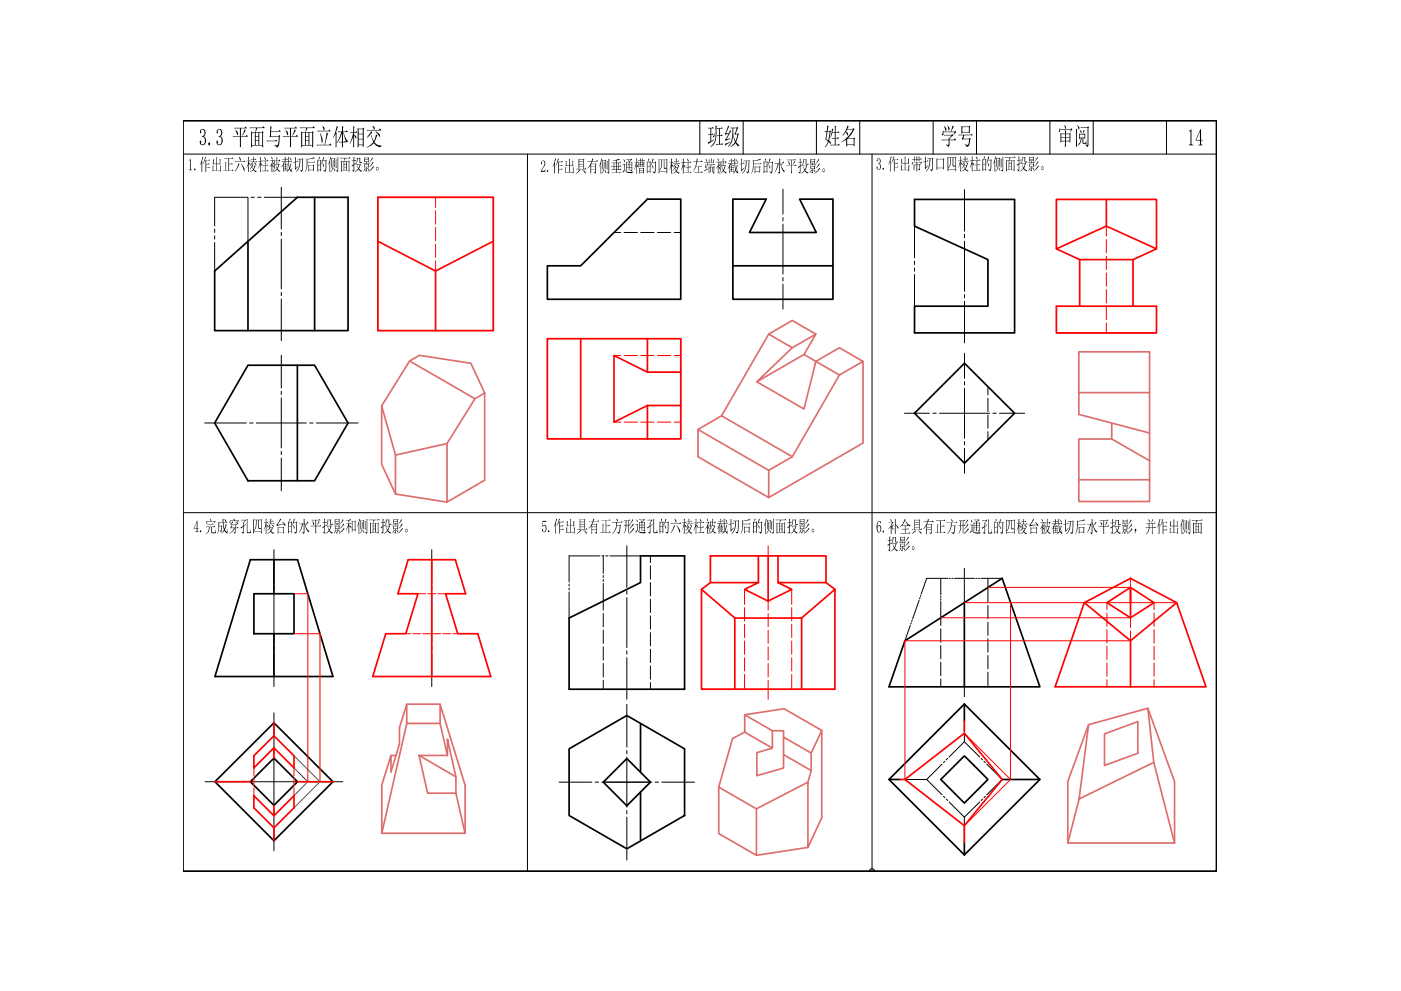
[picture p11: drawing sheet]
<svg xmlns="http://www.w3.org/2000/svg" width="420mm" height="297mm" viewBox="0 0 420 297" stroke-linecap="round" stroke-linejoin="round" font-family="sans-serif">
<path d="M209.9 36.2v10M222.9 36.2v10M244.8 36.2v10M257.8 36.2v10M279.9 36.2v10M292.8 36.2v10M314.9 36.2v10M327.9 36.2v10M349.8 36.2v10M54.9 46.2h309.9M180.9 234.4h14.2" fill="none" stroke="#000" stroke-width=".3"/>
<g fill="none" stroke="#000" stroke-width=".51">
<path d="M54.9 36.2h309.9v224.9h-309.9zM94.3 59.1v40M219.8 59.7h10l-5 10h20l-5-10h10v30h-30zM274.3 59.8h30v40h-30v-8h22v-14l-22-10zM74.4 72.3v26.8M164.2 79.7h9.9l20.1-20h10v30h-40zM219.8 79.7h30M64.4 81.2l24.8-22.1h15.2v40h-40zM74.4 109.5h19.9l10.1 17.3-10.1 17.3h-19.9l-10-17.3zM89.2 109.5v34.6M274.3 123.9l14.9-15 15.1 15-15.1 15zM75.1 167.8h14.1l10.7 35h-35.4z"/>
<path d="M76.1 178h12.1v11.9h-12.1zM82.2 167.8v10.2M82.2 189.9v12.9M170.7 185.3l21.4-10.7v-8h13.2v40h-34.6zM289.2 180.6v25.3h-22.6l4.8-13.8 29.2-18.7 11.3 32.5h-22.7M192.1 217.1v14.4M289.2 211l-22.6 22.6h3.3M289.2 211l22.7 22.6h-11.3M289.2 211v5.1M64.5 234.3l17.7-17.6 17.7 17.6-17.7 17.7zM75.1 234.3l7.1-7.1 7 7.1-7 7.1zM170.7 224.5l17.3-10 17.3 10v19.9l-17.3 10-17.3-10z"/>
<path d="M180.9 234.4l7.1-7 7.1 7-7.1 7.1zM192.1 237.4v14.4M266.6 233.6l22.6 22.6M282.1 233.6l7.1-7 7.1 7-7.1 7.1zM311.9 233.6l-22.7 22.6M289.2 252.3v3.9"/>
</g>
<g fill="#000">
<path d="M356.5 39.2l.5-.1 .3-.4v4.4l.6 .5h-1.4l.5-.6v-3.4zM56.6 47.9l.6-.3v3.1l.4 .3h-1l.4-.2v-2.7zM60.2 38.9l.8-.2 .5 .5v1.2l-.5 .5 .7 .7 .1 .9-.3 .6-.6 .4-.5-.1-.5-.6a.34 .34 0 0 1 0-.4 .34 .34 0 0 1 .4-.1l.1 .3a.57 .57 0 0 0 .5 .7 .57 .57 0 0 0 .5-.8l-.1-1.2-.7-.3v-.2l.6-.3 .1-.5-.1-.8-.3-.3a.55 .55 0 0 0-.7 .2 .55 .55 0 0 0 .2 .7 .33 .33 0 0 1-.5-.1 .33 .33 0 0 1 .1-.5zM63.9 47.7l.3 .2-.1 1.2h.8v-2l.3 .2-.1 1.8h.8v-1.5l.3 .2-.1 1.5-1-.1v1.9h.9v-1.5l.3 .3-.1 1.5-.2 .1v-.3h-2l-.1 .2-.2-.3v-1.5l.4 .2-.1 1.3h.9v-1.9l-.9 .1-.2-.2zM65.2 38.9l.8-.2 .6 .5v1l-.5 .7 .6 .5 .1 1.1-.4 .8-.5 .2-.5-.1-.5-.6a.32 .32 0 0 1 0-.4 .32 .32 0 0 1 .4 0v.4a.57 .57 0 0 0 .7 .5 .57 .57 0 0 0 .4-.8l-.1-1.2-.7-.3 .7-.9v-.8l-.4-.4a.56 .56 0 0 0-.6 .2 .56 .56 0 0 0 0 .7 .33 .33 0 0 1-.4-.1 .33 .33 0 0 1 .1-.5zM67.2 47.5h2.3l.2-.3 .3 .4h-1.3v1.5h.7l.1-.2 .3 .3h-1.1v1.9h.8l.3-.3 .2 .4-2.9 .1-.1-.2h.6v-2.6l.3 .2-.1 2.4h.7v-3.5h-1.2zM162.4 48.3l.7-.2 .4 .4-.1 1-1 1.6 .9 .1 .3-.5-.1 .8h-1.3l1.1-2.4-.1-.7-.5-.1-.2 .3v.6h-.2zM169.7 48.2l.3 .2-.1 1.1h.8v-1.9l.3 .2-.1 1.7h.8l-.1-1.4 .4 .2-.1 1.5-.2 .1v-.2h-.8v1.9h.9v-1.5l.3 .2-.1 1.6-.2 .1v-.3l-2.1 .1-.2-.2 .1-1.6 .3 .3-.2 1.3h1v-1.9l-.9 .1-.2-.2zM207.9 48.4h1v-.9l.3 .2-.1 .7h1.1l.3-.3 .3 .5h-1.7l-.4 1.3h1.3l.2-.3 .3 .4h-.9v1.6h.7l.2-.3 .3 .4-2.4 .1-.1-.2h1.2v-1.6l-.8-.1-.9 1.7 .6-1.4 .5-1.6h-.9zM263.1 47.6l.6-.1 .4 .5-.1 .8-.3 .2 .4 .4 .1 .8-.6 .7-.4-.1-.3-.6 .2-.2v.5l.3 .3 .4-.3 .1-.9-.6-.6 .5-.2 .1-.7-.3-.5-.5 .2a.27 .27 0 0 1 .2 .4 .27 .27 0 0 1-.3 .1zM270.3 47.5l.3 .3-.1 1.1h.8v-2l.3 .2-.1 1.8h.8v-1.4l.3 .2-.1 1.4-1-.1v1.9h.9v-1.5l.4 .3-.1 1.5-.3 .2v-.4h-2l-.1 .2-.2-.3 .1-1.5 .3 .3-.1 1.2h.9v-1.9l-.9 .1-.2-.2zM162.7 156.1h1.2l-.1 .3h-1v1.3l.3-.4 .6 .3 .1 1.4-.2 .4-.5 .1-.5-.5 .1-.5 .2 .3a.43 .43 0 0 0 .5 .5 .43 .43 0 0 0 .2-.6l-.2-1.2h-.3l-.5 .4z"/>
<path d="M170 156.1l.3 .2-.1 1.2h.8v-2l.3 .2-.1 1.8h.8v-1.4l.3 .2-.1 1.4-.2 .2v-.3h-.8v1.9h1l-.1-1.5 .4 .3-.2 1.6h-.1v-.3l-2.2 .2-.2-.2 .1-1.6 .3 .2-.1 1.3h.9v-1.9l-.9 .2-.2-.3zM180.3 155.9h2.4l.2-.3 .2 .4h-1.3v1.6h.7l.2-.3 .3 .4h-1.2v1.8h.9l.2-.3 .3 .4-3 .1-.1-.2h.6v-2.6l.4 .3-.2 .1v2.2h.7v-3.5l-1.1 .1zM280.7 156h2.3l.2-.3 .3 .4h-1.3v1.5h.7l.1-.2 .3 .4h-1.1v1.8h.8l.2-.3 .3 .4-2.9 .1-.2-.2h.7v-2.5l.3 .2-.1 2.3h.7v-3.5l-1.2 .1zM340.3 158.6l.3-.1 .2 .2-.2 .8-.4 .3 .2-.2a.37 .37 0 0 0 .2-.4 .37 .37 0 0 0-.3-.3zM350.9 156.2l.4 .3-.2 1.1h.8v-2l.3 .3v1.7h.8l-.1-1.4 .4 .2-.1 1.5-1-.2v1.9h.9v-1.4l.3 .2-.1 1.6-.2 .1v-.4h-2.1l-.1 .2-.1-.2v-1.6l.3 .3-.1 1.2h.9v-1.9l-.8 .2-.3-.3z"/>
<path d="M96.7 37.7l.6 .6-.1 .8zM95.2 39.2h3.3l.3-.4 .4 .6-3.9 .1zM96 40l.8 1.8-.2 1zM97.9 39.7l.6 .4-1.1 3.3h1.3l.3-.4 .5 .6h-4.5l-.1-.2h2.4z"/>
<path d="M111.7 37.7l.7 .6a.28 .28 0 0 1 0 .3 .28 .28 0 0 1-.3 .1zM110 38.9h3.6l.3-.4 .5 .6-4.3 .1zM111.3 39.3l.4 .4-1.7 1.6zM112.7 39.4l.8 .5 .5 .7a.25 .25 0 0 1 0 .4 .25 .25 0 0 1-.4 0 .25 .25 0 0 1 0-.4zM111.2 40.4l.9 1.9 .7-2 .4 .4-.7 1.5a.79 .79 0 0 0 .6 1.1l1.4 .3-.2 .2a.7 .7 0 0 1-1.2 0l-.8-.7a.42 .42 0 0 0-.4-.1 .42 .42 0 0 0-.3 .3l-1.6 .9 1.7-1.3a1.03 1.03 0 0 0-.1-1.3z"/>
<path d="M214.2 39.8l.1 .7a.35 .35 0 0 1 0 .5 .35 .35 0 0 1-.5 0zM214.6 37.6l.4 .3-.3 4.2-.7 1.2-1 .8 1.1-1.3 .3-.8zM212.3 38.3h1.3l.2-.3 .3 .5h-.8v1.7l.4-.3 .3 .5h-.7v1.8l.9-.3-1.7 1.3-.3-.5 .8-.4v-1.9l-.4 .1-.2-.3h.6v-1.7l-.5 .1zM214.9 38.4h1.4l.2-.3 .3 .5h-.9v2h.3l.2-.3 .3 .5h-.8v2.4h.4l.2-.4 .4 .5-2.1 .1-.1-.2h1v-2.4l-.5 .1-.2-.3h.7v-2l-.6 .1z"/>
<path d="M250.3 37.6l.5 .3-.2 .2v1.5h.6l.2-.3 .4 .5h-1.2v1.6h.5l.2-.4 .4 .5h-1.1v1.9h.7l.2-.3 .4 .5h-2.7l-.2-.2h1.3v-1.9l-.8 .1-.1-.2h.9v-1.6h-.7l-.6 1.4 .5-2.7 .4 .3-.3 .8h.7zM248.2 39.5l-.3 1.4a.66 .66 0 0 0 .2 1.1l.3 .1 .4-2.6zM248.1 37.6l.5 .3-.4 1.4h.6l.1-.3 .3 .4-.5 2.4a.44 .44 0 0 0-.1 .5 .44 .44 0 0 0 .4 .2l.1 .7-.2-.2a.35 .35 0 0 0-.3-.4 .35 .35 0 0 0-.3 .4l-.9 1.2 .7-1.4a.72 .72 0 0 0-.6-1l.3-1.9a.28 .28 0 0 0 .1-.4 .28 .28 0 0 0-.4 0l-.2-.2h.6z"/>
<path d="M254.2 37.6l.4 .4-.5 .7h1.7l.1-.3 .4 .4-2.1 2.7h1.8l.1-.3 .3 .4-.1 .1v2l-.3 .2v-.4h-1.9v.3l-.3 .2v-2.2l-1.5 .8 1.3-1 .2-.4 .2 .1 .2-.2 1.6-2.3h-1.7l-1.4 1.8 .9-1.5zM253.6 39.5l.6 .4a.32 .32 0 0 1 .2 .4 .32 .32 0 0 1-.3 .2zM254.1 41.7v1.6h1.9v-1.6z"/>
<path d="M283.1 37.8l.5 .5 .2 .5a.27 .27 0 0 1 .1 .4 .27 .27 0 0 1-.4 0 .27 .27 0 0 1-.1-.3zM284.2 37.6l.6 1.1a.26 .26 0 0 1 0 .3 .26 .26 0 0 1-.4 .1 .26 .26 0 0 1 0-.4zM282.8 39.1l.1 .4h2.2l.6-1.9 .4 .4-.8 1.5h.9l.3-.4 .3 .6-.8 .7 .3-.8h-3.4v.2a.38 .38 0 0 1 .1 .5 .38 .38 0 0 1-.5 .1zM283.1 40.4h2.3l.2-.3 .3 .6-1.1 .7v.5h1.2l.4-.5 .4 .6h-2l-.1 1.7a.26 .26 0 0 1-.2 .3 .26 .26 0 0 1-.3-.2l-.5-.5h.8v-1.3l-2 .1-.2-.2h2.2v-.7l.2 .2 .7-.8-2.1 .1z"/>
<path d="M288.3 37.7l.3 .2h1.9l.2-.3 .3 .4-.2 .2 .1 1.6-.3 .2v-.3h-2v.3l-.3 .1zM288.6 38.1v1.4h2v-1.4zM287.4 40.4h3.8l.2-.4 .3 .6h-2.5l-.3 1h1.7l.3-.3 .3 .4-.3 .2-.2 1.4-.3 .5a.35 .35 0 0 1-.4 .3 .35 .35 0 0 1-.3-.5l-.4-.3h1.1l.2-1.6h-1.7l-.2 .3-.3-.4 .4-1h-1.2z"/>
<path d="M323.9 38.9l.4 .6-.1 .5zM323.6 40l.2 .2h.8l.3-1.3 .4 .3-.5 .9 .4 .1 .1-.3 .3 .3-.2 1.3-.2 .2v-.3h-.3v1.3l.6 .2 .2-1 .1 1.2h-1l-.2-1.7h-.2l-.3 1.4-.9 .8 .6-.8 .3-.9v-.5h-.3l-.2 .3zM323.8 40.3v.9h1.4v-.9zM323.1 37.6l.6 .5-.1 .7zM322.7 38.6l.4 .3-.1 5-.3 .2zM324 38.1h2.1l.2-.3 .3 .4-.2 .2v5.3a.29 .29 0 0 1-.3 .4 .29 .29 0 0 1-.3-.4l-.4-.4h.8v-5l-1.9 .1z"/>
<path d="M61.5 47l.3 .2-.3 .8h1.1l.1-.2 .3 .3h-1.2v1h.6l.2-.2 .3 .4h-1.1v.9h.7l.2-.2 .3 .3h-1.2v1.2l-.2 .1v-3.5l-.8 1.1zM60.7 47l.3 .2-.5 1.2 .2 .2-.1 2.8-.2 .2v-3l-.5 .9z"/>
<path d="M70.4 48.4h2.7l.2-.3 .3 .5h-3.1zM71.5 48.9l.3 .3-1.4 2.3 .8-1.5zM72.2 49.1l1.1 1.4-.1 .8zM71.7 47l.5 .5-.1 .7z"/>
<path d="M70.2 38.3h3.2l.3-.4 .4 .6h-1.9v2.3h1.5l.3-.4 .4 .6h-2.2l.1 3-.3 .2v-3.2l-2 .1-.2-.3h2.2v-2.3l-1.6 .1zM73.3 38.8l.4 .4-1 1.4zM70.6 38.9l.8 .9-.2 .7z"/>
<path d="M75.6 48.7l.2 .3-.7 .7zM76.2 48.7l.6 .4v.6zM75.7 49.8l.3 .8 .4-.8zM75.7 49.2l.3 .3-.3 .2h.6l.1-.2 .3 .3-.6 1 .9 .6a.6 .6 0 0 1-1-.4l-1.2 .6 1.1-.8-.3-.8-.6 .7zM75.9 47l.3 .2-.1 .6h.3l.2-.3 .2 .4h-.7v.6h.6l.2-.2 .2 .3h-1.9l-.2-.1h.9v-.6l-.6-.1h.6zM74.5 47l.3 .2-.1 1 .3-.2 .2 .3h-.5v.5l.4 .6-.1 .2-.3-.7v2.6l-.2 .1v-2.4l-.6 1.2 .6-1.8v-.3l-.6-.1h.6z"/>
<path d="M76.7 42.2v1.3h.8v-1.3zM74.8 38.2h3.9l.4-.4 .3 .6h-2.5l.3 .2-.5 1h1.9l.1-.3 .3 .3-.1 4.4-.3 .2v-.6h-3v.5l-.3 .1v-4.8l.3 .2h1l.2-1.2-1.8 .1zM75.6 39.8v3.7h.8v-3.7zM77.8 39.8v3.7h.8v-3.7zM76.7 39.8v1h.8v-1zM76.7 41v1.1h.8v-1.1z"/>
<path d="M79.2 47.1l.5 .5-.1 .4zM78.7 48.2h1.4l.2-.3 .2 .4h-.9v1.3h.4l.2-.3 .3 .4h-.9v1.5h.5l.2-.3 .3 .4-2 .1-.1-.2h.9v-1.5h-.5l-.2-.1h.7v-1.3zM78 47l.3 .3-.1 1 .3-.3 .2 .4h-.5v.5l.4 .2v.5v.1l-.4-.7v2.5l-.2 .1v-2.2l-.6 1.1 .5-1.7a.27 .27 0 0 0 .1-.5 .27 .27 0 0 0-.5 .1l-.1-.1h.6z"/>
<path d="M79.9 42.2h2.6l.3-.4 .4 .5-3.1 .1zM81.1 37.8l.4 .3-.2 1.2h2.3l.2-.4 .4 .6h-2.9v1.3h2.3l.1-.4 .4 .4-.6 3.1a.38 .38 0 0 1-.4 .3 .38 .38 0 0 1-.4-.4l-.4-.2 1-.2 .3-2.5h-2.3l-.2 .3-.3-.3 .2-.2z"/>
<path d="M82.5 48.1v1h.5v-1zM82.7 49.3l.4 1.1 .4-1.1zM83 47l.2 .2-.1 .8h.6l.1-.2 .3 .4-.5 .4 .1-.5h-.6v1l.5-.1 .2 .3-.4 1a.5 .5 0 0 0 .4 .8l.3 .2a.51 .51 0 0 1-.5 .1 .51 .51 0 0 1-.3-.5l-.2-.1-1 .8 .9-1-.3-1.3h-.2l-.2 1.5-.6 .8 .5-1.4 .1-2.4 .7 .2zM81 48h.7l.2-.2 .2 .3-.5 1.3 .3-.7 .3 .3-.2 .2a.39 .39 0 0 0-.2 .4 .39 .39 0 0 0 .3 .3l-.1 .4-.4-.8v1.9l-.2 .2v-2.2l-.5 .6 .8-1.8zM81.4 47l.3 .4-.1 .4z"/>
<path d="M85.1 49.3v.5h.4v-.5zM85.1 49.9v.4h.4v-.4zM85.1 50.5v.4h.4v-.4zM85.2 48.5l.2 .3-.3 .4h.5l-.1-.6 .3 .2-.1 .4 .5-.2 .2 .3h-.7v.5l.4-.2 .2 .3h-.6v.4l.4-.1 .2 .3h-.6v.4l.5-.2 .2 .3 .3-.5-.3-2zM86.9 47.3l.4 .3v.4zM84.7 47.7h.7v-.7l.3 .2-.1 .5 .5-.2 .2 .3h-.7v.6h.8v-1.4l.3 .2-.1 1.2h.6l.1-.3 .3 .4h-1l.2 1.7 .4-1.3 .2 .3-.5 1.3 .4 .6 .2-.8 .1 1.2-.8-.7-.9 .8 .5-.5h-1.3l-.2 .4v-2l-.5 .5 .7-1.5-.7-.1h1v-.6z"/>
<path d="M85.2 38.3h3.2l.3-.4 .4 .6h-1.8v2.3h1.4l.3-.4 .4 .6h-2.1v3l-.4 .2 .1-3.2-2 .1-.2-.3h2.2v-2.3l-1.6 .1zM88.3 38.7l.5 .5-1.1 1.4zM85.6 38.9l.7 .7v.9z"/>
<path d="M88.5 47.1l.3 .2-.1 1.2 .4-.1 .2-.3 .2 .3-.8 .2v1.8l.7-.6-.8 1.1-.1-2.2h-.6l.6-.1zM89.2 47.6h1.5v-.2l.3 .3-.4 3.6a.24 .24 0 0 1-.3 .2 .24 .24 0 0 1-.1-.3l-.3-.2 .5 .1 .2-.3 .1-3h-.6l-.3 2.3-.6 1.1-.5 .3 .8-1.1 .3-1.3 .1-1.3z"/>
<path d="M92 47.5l.6 .1 1.5-.5 .2 .4-2.1 .3v.8h1.9l.2-.3 .2 .4h-2.3l-.1 1.5-.6 1.4 .4-1.4zM92.5 49.3l.2 .2h1.2l.2-.2 .1 .3-.1 1.6-.2 .2v-.4h-1.2l-.2 .4zM92.7 49.6v1.3h1.2v-1.3z"/>
<path d="M91.7 42.2v1.3h.8v-1.3zM89.9 38.2h3.9l.3-.4 .3 .6h-2.4l.3 .2-.6 1h1.9l.2-.3 .3 .3-.2 4.4-.3 .2v-.6h-3v.5l-.3 .1v-4.8l.3 .2h1l.2-1.2-1.8 .1zM90.6 39.8v3.7h.9v-3.7zM92.8 39.8v3.7h.8v-3.7zM91.7 39.8v1h.8v-1zM91.7 41v1.1h.8v-1.1z"/>
<path d="M95.4 48.1v1.3h.7v-1.3zM95.4 49.5v1.4h.7v-1.4zM95.7 47l.3 .2-.4 .8h.5l.1-.2 .2 .3-.1 3.2-.2 .1v-.4h-.7l-.2 .5v-3.7l.3 .2zM96.9 47l.3 .3-.3 .8h.7l.2-.2 .2 .3-.3 3.1a.24 .24 0 0 1-.3 .2 .24 .24 0 0 1-.2-.3l-.3-.2 .6 .1 .1-.3 .1-2.6h-.8l-.6 .9zM96.7 48.9l.4 .5-.1 .6z"/>
<path d="M99 47l.3 .2-.4 1.1 .2 .2-.1 3-.2 .1v-3l-.4 .8zM99.4 47.4l.2 .1 .8-.1 .1 .2-.1 2.4-.2 .2v-2.5h-.6v2.4l-.2 .2zM99.8 48l.3 .2-.2 2.2-.8 1.2 .7-1.4zM100 50.3l.5 .6-.1 .5zM100.7 47.7l.3 .2-.1 2.4-.2 .1zM101.2 47.1l.3 .2-.1 4-.3 .3-.4-.5 .5-.1z"/>
<path d="M101 37.7l.4 .4-.7 1.6 .4 .3-.2 .1v3.9l-.2 .2v-4.2l-.8 1.4v-.2l.6-1.5zM102.6 37.8l.4 .3-.1 1.3h.8l.3-.4 .3 .6h-1.3l.5 1.5 .6 1a.26 .26 0 0 1 .3 .3 .26 .26 0 0 1-.3 .2l-.6-.8-.6-2.2v2.9h.3l.3-.3 .3 .5h-.9v1.3l-.3 .2v-1.5l-.8 .1-.2-.3h1v-2.7l-.6 1.6-1 1.4 .7-1.2 .6-1.9h-.9l-.2-.3h1.4z"/>
<path d="M103.2 50.2v.9h.6v-.9zM101.9 47.3h2.8l.2-.3 .2 .5h-1.7l.2 .1-.4 .7h1.3l.1-.2 .3 .2-.1 3.1-.2 .2v-.5h-2.1l-.2 .5v-3.5l.8 .2 .2-.8h-1.2zM102.5 48.4v2.7h.6v-2.7zM104 48.4v2.7h.6v-2.7zM103.2 48.4v.7h.6v-.7zM103.2 49.3v.8h.6v-.8z"/>
<path d="M107.6 41.8v1.5h1.2v-1.5zM107.3 38.3l.3 .3h1.1l.2-.4 .3 .5-.1 .1v5.1l-.3 .2v-.6h-1.2v.5l-.3 .2zM107.6 38.7v1.4h1.2v-1.4zM107.6 40.3v1.3h1.2v-1.3zM105.9 37.8l.5 .3-.2 1.5h.4l.2-.4 .3 .6h-.9v.6l.6 .4 .1 .6-.1 .2-.6-1v3.4l-.3 .2v-3.3l-1.1 2.2 1.1-3.3-.8 .1-.1-.3h.9z"/>
<path d="M107 47.2l.2 .2 .7-.2 .2 .2-.1 1.2h.6v.3h-.7l-.1-1.4h-.6l-.1 1.1-.6 .8 .5-.9zM106.8 49.1h1.1l.1-.1 .2 .3-.4 1a.45 .45 0 0 0 0 .5 .45 .45 0 0 0 .4 .3l.4 .2a.57 .57 0 0 1-.9-.4l-.2-.1-.6 .5-.6 .2 1.1-.9zM107.1 49.3l.2 .7a.25 .25 0 0 0 .3 .4 .23 .23 0 0 0 .1-.4l.2-.7zM106 47l.4 .2-.2 .9 .3-.2 .3 .4h-.6v.8l.5-.2-.5 .4v1.8a.25 .25 0 0 1-.1 .4 .25 .25 0 0 1-.3-.3l-.2-.1h.4v-1.6l-.4 .4-.2-.3 .6-.3v-1l-.6-.2h.6z"/>
<path d="M109.2 47.2l1.2 .1 .1-.2 .2 .3-.1 1.1-.8-.1 .2 .5h.5l.1-.3 .3 .4-1.9 .1v-.2h.8l-.1-.5-.5 .2zM109.4 47.4v.4h1v-.4zM109.4 48v.3h1v-.3zM109.2 49.1l1.2 .2 .1-.2 .2 .2-.1 .9-.6-.1v1.1l-.2 .3-.3-.4 .3-.1v-.9l-.6 .2zM109.4 50.4l.3 .2-.7 .8zM110.2 50.4l.4 .3v.5zM109.4 49.4v.6h1v-.6zM111.6 47.2l.3 .3-1 1.1zM111.8 48.5l.2 .3-1.2 1.2zM111.9 49.7l.2 .4-1.7 1.5z"/>
<path d="M112.9 50.2l.3-.2 .3 .2v.6l-.2 .3-.5-.3zM112.9 50.5a.32 .32 0 0 0 .6 0 .32 .32 0 0 0-.6 0z"/>
<path d="M167.3 47.5l.3 .2-.3 .8h1l.3-.3 .2 .4h-1.2v1.1h.6l.2-.3 .3 .3h-1.1v1h.7l.2-.2 .3 .3h-1.2v1.1l-.2 .2v-3.5l-.8 1.1zM166.5 47.5l.3 .2-.4 1.1 .1 .3-.1 2.8-.2 .2v-3l-.5 .9z"/>
<path d="M173.8 50.8l.2 .3-1.3 .9zM174.7 50.9l.9 .7v.4zM173.7 47.9v.5h1.2v-.5zM173.7 48.6v.5h1.2v-.5zM173.7 49.3v.6h1.2v-.6zM173.7 50v.6h1.2v-.6zM173.5 47.6l.2 .2h1.2l.1-.2 .2 .2-.1 2.8 .4-.3 .3 .5h-2.9l-.2-.2h.8z"/>
<path d="M177.3 49.2v.7h1.2v-.7zM177.3 50v.7h1.2v-.7zM176.2 48.3h1.2l.2-.8 .4 .3-.3 .5h1.1l.3-.4 .3 .5h-1.8l-.3 .7h1.2l.1-.2 .2 .2-.1 2.6a.26 .26 0 0 1-.2 .3 .26 .26 0 0 1-.3-.2l-.2-.2h.5v-.8h-1.2v1.1l-.2 .2v-2.6l-.9 1 1.2-2.1h-1.1z"/>
<path d="M180.3 47.5l.3 .2-.4 1.1 .2 .2-.1 3-.2 .1v-3.1l-.5 .9zM180.7 47.9l.8 .1 .1-.2 .2 .3-.1 2.4-.2 .1v-2.5h-.7v2.5l-.1 .2zM181 48.5l.3 .1-.1 2.2-.8 1.2 .6-1.1zM181.3 50.8l.4 .5v.6zM182 48.2l.3 .2-.1 2.4-.2 .1zM182.5 47.6l.3 .2-.1 3.9-.3 .4-.4-.5h.5z"/>
<path d="M184.2 48.9v.9h.5v-.9zM184.9 48.9v.9h.5v-.9zM184.2 49.9v.9h.5v-.9zM184.9 49.9v.9h.5v-.9zM183.7 48.1l1.9-.5 .3 .4h-1v.8h.9l.2-.3 .3 .4h-.7v.9l.5-.3 .3 .4h-.8v.9l.4-.3 .3 .5h-1.4v.8h.8l.3-.3 .2 .4h-2.6l-.1-.1h1.2v-.8h-1.3l-.1-.2h.8v-.9l-.9-.1h.9v-.9l-.7-.1h1.3v-.7z"/>
<path d="M188 48.8v.6h.6v-.6zM188.8 48.8v.6h.6v-.6zM188 49.5v.6h.6v-.6zM188.8 49.5v.6h.6v-.6zM187.8 47.7h1.4l.1-.2 .3 .4-.5 .2-.3 .6h.6l.1-.2 .2 .2-.1 2.4-.2 .3-.4-.5h.4v-.7h-.6l-.2 1v-1h-.6l-.2 1.1v-2.8l.2 .2h.6l-.3-.7 .5 .3 .4-.5-1.3 .1zM186.9 47.8l.5 .4-.1 .4zM186.7 49.2h.5l.1-.2 .2 .3-.1 1.7 .4 .4 2.1 .1-.2 .4h-.6l-1.1-.2-.4-.3a.37 .37 0 0 0-.5-.2 .37 .37 0 0 0-.2 .5l-.2-.2 .5-.5v-1.6z"/>
<path d="M192.1 48.3v.4h.4v-.4zM191.7 48.8v.5h.3v-.5zM192.1 48.8v.5h.4v-.5zM192.7 48.8v.5h.3v-.5zM191.7 49.4v.5h.3v-.5zM192.1 49.4v.5h.4v-.5zM192.7 49.4v.5h.3v-.5zM191.8 50.5v.5h1.1v-.5zM191.8 51.1v.5h1.1v-.5zM191.2 48.1h.8v-.6l.3 .2-.2 .4h.4v-.6l.3 .2-.1 .4 .5-.2 .2 .4h-.7v.4l.4-.2 .2 .2-.1 1.3h-1.5l-.2 .2v-1.7l.5 .2v-.4h-.7zM191.6 50.3l1.3 .1 .1-.2 .2 .3-.1 1.4-1.3-.1-.2 .3zM190.7 47.5l.3 .2-.1 1 .3-.3 .3 .4h-.6v.5l.4 .7-.1 .1-.3-.7 .1 2.6-.3 .1v-2.5l-.5 1.3 .5-1.9v-.2l-.5-.1h.5z"/>
<path d="M194.2 48.6v1.3h.7v-1.3zM194.2 50v1.4h.7v-1.4zM194.5 47.5l.3 .3-.4 .7 .6-.2 .2 .3-.1 3.1-.2 .2v-.4h-.7l-.2 .5v-3.7l.3 .2zM195.7 47.5l.3 .3-.3 .8h.8l.1-.3 .2 .3-.3 3.2a.33 .33 0 0 1-.4 .1 .33 .33 0 0 1-.2-.3l-.2-.2 .2 .1a.59 .59 0 0 0 .5-1l.1-1.8h-.8l-.6 .9zM195.5 49.4l.4 .6-.1 .5z"/>
<path d="M197.5 47.7l.2 .1h2.2l.1-.2 .2 .3-.1 4-.2 .1v-.5h-2.2l-.2 .5zM197.7 47.9v3.1l.5-.8 .2-1v-1.3zM198.6 47.9l-.2 2.1-.7 1.4h2.2v-3.5h-.7v2.3l.6 .1v.3l-.7-.2v-2.5z"/>
<path d="M202.4 49.1l.3 .3-.8 .8zM203 49.2l.7 .5-.1 .4zM202.5 50.3l.3 .8 .3-.8zM202.6 49.7l.2 .3-.2 .2h.5l.2-.2 .2 .3-.4 .7a.55 .55 0 0 0 .6 .7l.1 .1-.3 .3-.5-.4a.23 .23 0 0 0-.2-.3 .23 .23 0 0 0-.2 .2l-1 .4 1.1-.7-.3-.9-.6 .8zM202.7 47.5l.3 .2-.1 .6 .5-.3 .3 .4h-.8v.5h.6l.2-.2 .2 .4h-1.9l-.1-.2h.8v-.5l-.6-.1h.6zM201.3 47.5l.3 .2-.1 1 .3-.2 .2 .3h-.5v.5l.4 .4-.2 .4-.2-.7v2.6l-.2 .1v-2.4l-.6 1.2 .6-2-.6-.2h.6z"/>
<path d="M206.1 47.6l.4 .5-.1 .5zM205.6 48.6h1.3l.2-.2 .3 .4h-1v1.2h.4l.2-.2 .3 .4h-.9v1.5h.5l.2-.3 .3 .4-2 .1-.1-.2h1v-1.5l-.7-.2h.7v-1.2h-.7zM204.8 47.5l.3 .3-.1 .9 .3-.2 .3 .4h-.6v.5l.4 .3 .1 .4-.2 .1-.3-.7v2.4l-.2 .2v-2.3l-.6 1.2 .5-1.6a.3 .3 0 0 0 .1-.5 .3 .3 0 0 0-.4 0l-.2-.2h.6z"/>
<path d="M212.6 47.7l.2 .2v.8h.5v-1.2l.2 .2-.1 1h.5v-.9l.3 .2-.1 .9-1.3-.1-.1 .1-.2-.2zM212.3 49.3h1.7l.2-.2 .2 .3h-1l-.2 .5 .8 .1 .2-.2 .1 .3-.2 1.9-.5-.3 .4-.1v-1.5h-.3v1.4l-.2 .1v-1.5h-.3v1.5l-.2 .2v-1.7h-.3v1.8l-.2 .1v-2.1l.6 .1v-.6zM211.6 47.6l.4 .4-.1 .4zM211.3 48.6h.7l.2-.2 .2 .4h-1zM211.4 49.1l.3 .8v.5zM212 48.9l.3 .2-.4 1.7 .6-.2-1.1 .8-.2-.4 .7-.4z"/>
<path d="M216.3 48.6v1h.5v-1zM216.5 49.7l.4 1.2 .5-1.2zM216.8 47.5l.3 .2-.2 .8h.6l.2-.2 .2 .3-.5 .5 .1-.5h-.6v1l.6-.2 .2 .3-.6 1.4 .8 .7-.2 .2-.5-.4a.28 .28 0 0 0-.3-.3 .28 .28 0 0 0-.3 .3l-.7 .4 1-.9-.4-1.4h-.2l-.2 1.5-.6 .8 .6-1.3v-2.4l.7 .2zM214.8 48.5l.9-.2 .2 .3-.4 1.3 .3-.7 .2 .2-.2 .3a.33 .33 0 0 0-.2 .4 .33 .33 0 0 0 .3 .2l-.1 .5-.3-.8v1.9l-.2 .1v-2.1l-.6 .6 .8-1.9zM215.2 47.5l.3 .3v.5z"/>
<path d="M218.9 49.8v.4h.5v-.4zM218.9 50.4v.4h.5v-.4zM218.9 51v.4h.5v-.4zM219 49l.2 .2-.3 .5h.6l-.2-.6 .4 .3-.2 .3 .5-.2 .2 .3h-.7v.4l.4-.2 .2 .4h-.6v.4l.4-.2 .2 .4h-.6v.4l.5-.2 .2 .3 .3-.5-.2-2zM220.7 47.8l.4 .2v.6zM218.5 48.2h.8l-.1-.7 .4 .2-.2 .5 .5-.2 .3 .3h-.8v.6h.8v-1.4l.3 .2v1.2h.5l.2-.3 .2 .4h-.9l.2 1.7 .3-1.3 .3 .3-.5 1.4 .3 .5 .2-.8 .1 1.2-.5-.4a.27 .27 0 0 0-.2-.3 .27 .27 0 0 0-.3 .3l-.7 .5 .5-.6h-1.3l-.2 .5v-2l-.5 .5 .8-1.5h-.7v-.1h1v-.6l-.7 .1z"/>
<path d="M218.3 37.6l.4 .4-1 2h.9l.3-1.1 .4 .5-1.5 2.3 1.3-.1-1.4 .7-.3-.6 1.1-1.6-.9 .4-.2-.5 .3-.5zM217.4 43.1l1.7-.7-1.5 1.2zM219 38.3h1.9l.2-.3 .3 .4-.7 1.6 .4 .1 .2-.3 .3 .4-.6 1.9a.98 .98 0 0 0 .6 1.3l.1 .2a.48 .48 0 0 1-.6 .1 .48 .48 0 0 1-.3-.4v-.2a.31 .31 0 0 0-.4-.1 .31 .31 0 0 0-.2 .3l-1.1 .8 1-1.1a.91 .91 0 0 0 0-1.3l-.2-1.3-.5 2.2-1.1 1.4 .8-1.1 .3-1.1 .3-2.9a.3 .3 0 0 0 0-.4 .3 .3 0 0 0-.5 0zM219.9 38.4v2l.7 1.8 .5-1.9h-.5l-.1 .2-.3-.4 .7-1.7z"/>
<path d="M222.3 47.6l.3 .2-.1 1.2 .4-.1 .2-.3 .2 .3-.8 .2v1.8l.8-.7-.9 1.2-.2-.3 .1-1.9h-.6l.6-.1zM223 48.1h1.5l.1-.2 .2 .3-.2 3.2-.4 .6-.5-.6 .6 .1 .1-.1 .1-3.2h-.6l-.4 2.7-.3 .6-.7 .5 .8-1 .3-1.3 .1-1.5-.6 .1z"/>
<path d="M225.8 47.9l.2 .2h.5l1.5-.5 .2 .4-2.2 .3v.8h1.9l.2-.3 .2 .4h-2.3l-.2 1.9-.5 1 .5-1.7zM226.3 49.8l1.4 .2 .2-.2 .2 .3-.1 1.6-.2 .1v-.3h-1.3l-.2 .4zM226.5 50.1v1.3h1.3v-1.3z"/>
<path d="M229.2 48.6v1.3h.7v-1.3zM229.2 50v1.4h.7v-1.4zM229.5 47.5l.3 .3-.4 .7h.5l.1-.2 .2 .3-.1 3.1-.2 .2v-.4h-.7l-.2 .5v-3.7l.3 .2zM230.8 47.5l.3 .3-.4 .8h.8l.1-.3 .2 .3-.2 2.8-.4 .6-.5-.6h.7l.1-2.7h-.8l-.5 .9zM230.5 49.4l.5 .6-.1 .5z"/>
<path d="M233.7 47.5l.4 .2-.2 .6 .3 1.1 .7-1.1 .2 .4-.6 .5a.73 .73 0 0 0 .1 1.1l.5 .8a.26 .26 0 0 1 .3 .2 .26 .26 0 0 1-.3 .3l-.6-1-.6-1.9v3.1l-.3 .3-.4-.5h.5zM232.4 49h.8l.1-.2 .3 .3-.6 1.6-.7 1 .9-2.6z"/>
<path d="M236 47.9h2.2l.2-.3 .3 .4h-1.3v1.7h1l.3-.3 .3 .3h-1.6l.1 2.2-.3 .1 .1-2.3-1.4 .1-.2-.1h1.6v-1.7h-1.1zM238.2 48.2l.3 .3-.7 1zM236.3 48.3l.5 .6v.5z"/>
<path d="M240.9 47.7l.1 .1 .8-.1 .1 .2-.1 1.2 .5-.1 .1 .3h-.7l-.1-1.3h-.6l-.1 1.2-.5 .6 .4-.8zM240.7 49.7h1l.1-.3 .3 .3-.4 1a.7 .7 0 0 0 .7 .9l-.2 .4-.6-.5a.26 .26 0 0 0-.3-.2 .26 .26 0 0 0-.2 .2l-1 .6 1.1-1-.3-1.4zM240.9 49.7l.5 1.2 .4-1.2zM239.8 47.5l.4 .2-.1 .9 .3-.2 .2 .3h-.5v1l.4-.3-.4 .4v1.9l-.3 .3-.4-.5 .5-.1v-1.4l-.5 .4-.1-.4 .6-.3v-1l-.6-.1h.6z"/>
<path d="M243 47.6l.2 .2h1l.1-.2 .2 .2v1.2l-.9-.1 .2 .5h.5l.2-.3 .2 .4h-1.8l-.1-.1 .9-.1-.2-.4-.5 .2zM243.2 47.9v.4h1v-.4zM243.2 48.4v.4h1v-.4zM243.1 49.6l1.1 .1 .1-.1 .2 .2-.1 .9-.6-.1v1.1l-.2 .3-.3-.4 .4-.1v-.9l-.6 .2zM243.3 50.8l.2 .3-.7 .8zM244 50.9l.5 .3-.1 .4zM243.2 49.9v.6h1v-.6zM245.4 47.6l.3 .4-1 1.1zM245.6 48.9l.3 .4-1.2 1.2zM245.7 50.2l.2 .4-1.7 1.4 .9-.8z"/>
<path d="M246.7 50.6l.6 .1v.6l-.3 .3-.4-.3zM246.7 51.1a.32 .32 0 0 0 .6 0 .32 .32 0 0 0-.6 0z"/>
<path d="M268 46.8l.3 .3-.4 .7h1.1l.2-.2 .2 .3h-1.1v1.1h.6l.2-.3 .2 .4h-1v1h.7l.1-.3 .3 .4h-1.1v1.1l-.2 .1v-3.5h-.2l-.6 1.1zM267.2 46.8l.2 .3-.4 1.1 .2 .2-.1 2.9-.2 .1v-2.9l-.6 .9z"/>
<path d="M274.2 46.9l.3 .2-.2 .6h.6v-.8l.3 .2-.1 .6h.4v-.8l.3 .2-.1 .6 .5-.3 .2 .4h-.7v.5l-.2 .1v-.6h-.4v.5l-.2 .1v-.6h-.6l.1 .5-.2 .1v-.6h-.6l-.1-.1h.7zM273.7 48.4l.1 .2h2.3l.2-.2 .2 .4-.5 .4 .2-.5h-1.1v.7h.6l.1-.3 .2 .3-.2 1.6-.6-.3 .5-.1v-1.1h-.6v1.8l-.2 .1v-1.9h-.7v1.4l-.2 .2v-1.9l.9 .2v-.7l-1.1 .1a.24 .24 0 0 1 0 .4 .24 .24 0 0 1-.4-.1z"/>
<path d="M277.4 46.9l.3 .2-.1 1.2h.4l.2-.3 .3 .3-.9 .2v1.7l.8-.6-.9 1.2-.1-2.3h-.6l.6-.1zM278.1 47.5h1.5l.1-.3 .2 .3-.2 3.2-.4 .7-.5-.6 .5 .1 .2-.3 .1-3h-.6l-.3 2.6-.4 .6-.6 .5 .7-1 .4-1.4v-1.3z"/>
<path d="M280.9 47.4l.2 .2h1.8v-.2l.3 .3-.1 3-.2 .1v-.4h-1.8v.4l-.2 .2zM281.1 47.8v2.5h1.8v-2.5z"/>
<path d="M284.2 47l.2 .2h2.1l.1-.3 .2 .3v4.1l-.3 .1v-.5h-2.1l-.2 .5zM284.4 47.3v3l.4-.8 .2-1.5v-.7zM285.2 47.3l-.1 1.9-.7 1.6h2.1v-3.5h-.6v2.3l.5 .1 .1 .2-.8-.2v-2.4z"/>
<path d="M289 48.6l.3 .2-.8 .7zM289.6 48.6l.7 .4-.1 .5zM289.1 49.7l.4 .7 .3-.7zM289.2 49l.2 .3-.2 .3h.6l.1-.2 .2 .3-.3 .6a.59 .59 0 0 0 .7 .8l-.3 .3-.5-.3a.36 .36 0 0 0-.4-.3 .36 .36 0 0 0-.3 .3l-.7 .3 1-.8-.2-.8-.7 .7zM289.3 46.8l.3 .2-.1 .6h.4l.2-.2 .2 .4h-.8v.5h.6l.2-.2 .3 .3-2 .1-.1-.2h.8v-.5l-.6-.2h.6zM287.9 46.8l.3 .3-.1 .9 .3-.2 .3 .3h-.6v.5l.4 .3v.3l-.1 .2-.3-.7v2.6l-.2 .1v-2.3l-.5 1.2 .5-2.2-.6-.1h.6z"/>
<path d="M292.7 46.9l.4 .5v.5zM292.2 48h1.4l.1-.3 .3 .4h-.9v1.3h.4l.2-.3 .2 .4h-.8v1.5h.5l.1-.2 .3 .3-2 .1-.1-.2h1v-1.5l-.6 .1-.1-.2h.7v-1.3zM291.5 46.9l.2 .2-.1 1 .4-.2 .2 .3h-.6v.5l.5 .6-.1 .3-.4-.7 .1 2.4-.2 .1v-2.2l-.6 1.2 .5-1.7a.29 .29 0 0 0 0-.5 .29 .29 0 0 0-.4 .1l-.1-.2h.6z"/>
<path d="M294.8 48v1.2h.8v-1.2zM294.8 49.4v1.3h.8v-1.3zM295.1 46.8l.3 .3-.4 .7 .6-.1 .3 .3-.2 3.1-.1 .1v-.4h-.8l-.2 .5v-3.6l.4 .1zM296.4 46.9l.3 .2-.3 .8h.7l.2-.2 .1 .3-.1 2.8-.5 .6-.4-.6 .5 .1 .1-.2 .1-2.7h-.8l-.5 .9zM296.1 48.8l.4 .5a.23 .23 0 0 1 .2 .3 .23 .23 0 0 1-.3 .1z"/>
<path d="M298.5 46.9l.3 .2-.4 1 .1 .2v3l-.2 .1v-3l-.5 .8zM298.8 47.2l.2 .2 .8-.2 .2 .3-.2 2.4-.1 .1v-2.5h-.7v2.5l-.2 .1zM299.2 47.8l.3 .2-.1 2-.3 .9-.5 .5 .6-1.4zM299.4 50.2l.5 .6v.4zM300.1 47.5l.3 .2-.1 2.4-.2 .1zM300.6 46.9l.4 .3-.2 3.9-.2 .3-.5-.5h.6z"/>
<path d="M302.7 50v.9h.6v-.9zM301.4 47.2h2.7l.2-.3 .3 .4h-1.8l.3 .2-.4 .5 1.3 .1 .1-.2 .2 .3-.1 3-.2 .2v-.4h-2.1l-.2 .4v-3.4l.9 .1 .1-.8h-1.2zM301.9 48.3v2.6h.6v-2.6zM303.4 48.3v2.6h.6v-2.6zM302.7 48.3v.7h.6v-.7zM302.7 49.1v.8h.6v-.8z"/>
<path d="M306.4 47l.2 .2 .7-.2 .2 .2v1.2h.5v.3h-.6l-.2-1.4h-.6l-.1 1.2-.5 .7 .4-1.1zM306.3 49l1.2-.2 .2 .3-.6 1.4 .9 .5-.2 .4-.9-.8-1.1 .8 1.1-1zM306.5 49.1l.3 .8a.23 .23 0 0 0 .2 .3 .23 .23 0 0 0 .2-.4l.2-.7zM305.5 46.8l.3 .3-.1 .9 .3-.2 .2 .3h-.5v.9l.4-.2-.4 .3v1.9l-.3 .4-.4-.5h.5v-1.6l-.5 .4-.1-.3 .6-.3v-1l-.6-.1h.6z"/>
<path d="M308.6 47l1.3 .1 .1-.2 .2 .3-.1 1.1h-.9l.2 .4h.6l.1-.2 .2 .4h-1.8l-.1-.2h.9l-.2-.4-.5 .2zM308.8 47.2v.5h1.1v-.5zM308.8 47.8v.3h1.1v-.3zM308.7 49l1.1 .1 .1-.2 .2 .2-.1 .9-.6-.1v1.2l-.2 .3-.3-.5h.4v-1l-.6 .2zM308.9 50.2l.2 .2-.7 .9zM309.6 50.2l.5 .3-.1 .5zM308.8 49.2v.6h1v-.6zM311.1 47l.2 .3-1 1.1zM311.2 48.3l.3 .3-1.2 1.2zM311.3 49.6l.3 .3-1.7 1.5z"/>
<path d="M312.3 50l.4-.1 .2 .2-.2 .8-.5-.3zM312.3 50.4a.35 .35 0 0 0 .7 0 .35 .35 0 0 0-.7 0z"/>
<path d="M318.3 40.2v.9h1.1v-.9zM319.6 40.2v.9h1.1v-.9zM318.3 41.3v.9h1.1v-.9zM319.6 41.3v.9h1.1v-.9zM318 39.9l1.4 .1-.1-1 .5 .3-.2 .7h1.1l.1-.2 .3 .3-.1 2.4-.3 .3v-.4h-1.1v1.5l-.3 .2 .1-1.7h-1.1l-.3 .4zM319.2 37.6l.5 .5-.1 .6zM317.8 38.4l.1 .3h3.2l.2-.3 .3 .5-.6 .7 .2-.7h-3.3a.34 .34 0 0 1 .1 .5 .34 .34 0 0 1-.5 .1z"/>
<path d="M360 38.7h.2v3.3h.5v.1h-.5v1.1l.5 .4h-1.3l.5-.3v-1.2h-1.3zM359.9 39.4l-1.1 2.6h1.1z"/>
<path d="M59.1 156.1l.1 2.2h.4l-.4 .2v.7l.3 .3h-.9l.4-.2v-.8h-.9zM59 156.5l-.8 1.8h.8z"/>
<path d="M62.1 157.1h1.6l.1-.3 .3 .4h-1.8zM61.8 157.9h2.3l.2-.3 .3 .4h-1v1.5l.8 .1 .1-.9 .1 .6a.33 .33 0 0 1 .1 .4 .33 .33 0 0 1-.3 .2l-1-.2v-1.7h-.5l-.3 1.3-1 .8 .8-.8 .3-1.2zM62.9 155.5l.5 .4-.2 .4zM62 156l.1 .3h2.2l.2-.2 .2 .3-.5 .5 .2-.5-2.3 .1a.23 .23 0 0 1 0 .3 .23 .23 0 0 1-.3 0z"/>
<path d="M67.3 155.6l.5 .4-.2 .4zM65.5 156.4l1.3 .1-.1-1 .4 .2-.1 .8h.8l.2-.2 .2 .4h-1.2l.3 1.8 .5-1.4 .2 .3-.6 1.4 .6 .7 .3-.9v1.3l-.5-.2-.5-.7-1 .9 .9-1.1-.4-2.1h-1.1v.9l.8-.2 .2 .3-.3 1.5-.2 .3-.3-.5a.53 .53 0 0 0 .5-.3 .53 .53 0 0 0 0-.5v-.5h-.7l-.2 1.6-.4 .7 .4-1.5z"/>
<path d="M69 155.9l1.2 .1-.2-.6 .4 .4-.1 .2 1.1-.1 .3 .3-.5 .5 .1-.5h-2.2a.27 .27 0 0 1 0 .3 .27 .27 0 0 1-.3 .1zM69.7 156.3l.3 .2-1.1 .8zM70.5 156.3l.9 .5v.4zM69.2 157.2h1.5l.2-.2 .2 .3h-.5v.9h.5l.2-.3 .2 .4h-.9v1.4l-.3 .3-.3-.5 .5 .1v-1.3l-1 1.2-.7 .4 1-.8 .4-.8-1 .2-.1-.3 .4-.8 .2 .2-.3 .6h1.1v-.9l-1.2 .1z"/>
<path d="M74 155.5l.4 .3-.2 .2v3.3l.1 .3h.6l.2-1 .2 1-.3 .2h-.8l-.2-.2zM72.2 155.8h1.2l.1-.1 .3 .3-.7 .6v.9l.8-.4-.8 .6v1.9l-.3 .4-.4-.5 .6-.1v-1.6l-.7 .7-.2-.4 .9-.5-.1-1.1 .2 .1 .3-.6h-1.1z"/>
<path d="M75.9 155.6l.2 .2h2.2v-.2l.3 .2-.1 4.1-.2 .1v-.5h-2.2l-.2 .5zM76.1 155.9v3l.5-.8 .2-1.5v-.7zM76.9 155.9v1.9l-.8 1.5h2.2v-3.4h-.6v2.3h.5v.3h-.7v-2.6z"/>
<path d="M80.8 157.1l.3 .3-.8 .7zM81.4 157.2l.7 .4-.1 .5zM80.9 158.3l.3 .7 .4-.7zM80.9 157.6l.3 .3-.2 .3 .6-.2 .3 .3-.5 1 .8 .5-.3 .2-.5-.4a.5 .5 0 0 0-.8 .2l-.6 .2 .8-.5a.42 .42 0 0 0 .3-.3 .42 .42 0 0 0-.2-.5l-.1-.3-.6 .8zM81.1 155.4l.3 .3-.1 .6h.3l.2-.3 .3 .3h-.8v.6h.6l.2-.2 .2 .3-2.1-.1h.9v-.6h-.6h.6zM79.7 155.4l.3 .3-.1 .9 .3-.2 .2 .4h-.5v.4l.3 .2 .1 .5-.1 .1-.3-.7v2.6l-.2 .2v-2.5l-.6 1.3 .6-2.1-.6-.2h.6z"/>
<path d="M83.5 158.2v1.3h1.4v-1.3zM84 155.5l.4 .3-1.2 1.5 2-.1-.5-.8 .9 .8-.1 .5-.3-.4-2.1 .4-.2-.5 .6-.7zM83.3 157.9l.2 .2h1.4l.1-.2 .2 .2v1.7l-.3 .1v-.3h-1.4l-.2 .4z"/>
<path d="M86.6 156.6v1.2h.7v-1.2zM86.6 157.9v1.4h.7v-1.4zM86.9 155.4l.3 .3-.4 .8h.5l.1-.2 .2 .2-.1 3.2-.2 .2v-.5h-.7l-.2 .5v-3.6l.4 .1zM88.2 155.5l.3 .2-.4 .8h.7l.2-.2 .2 .3-.3 3.1a.26 .26 0 0 1-.2 .2 .26 .26 0 0 1-.3-.3l-.3-.2 .6 .1 .1-.4 .1-2.5h-.8l-.6 1zM87.9 157.4l.4 .5-.1 .6z"/>
<path d="M91.1 155.5l.3 .2 .1 1.2a.24 .24 0 0 0 0 .4 .24 .24 0 0 0 .3-.2l.5-.8 .2 .3-.5 .5a.78 .78 0 0 0 0 1.2l.8 1-.3 .3-.7-1-.5-1.9v3l-.3 .4-.5-.5h.6zM89.7 157h.9l.1-.2 .3 .3-.5 1.4-.8 1.1 .9-2.3v-.2z"/>
<path d="M93.4 155.8h2.2l.2-.2 .3 .4h-1.3v1.6h1l.2-.3 .3 .4h-1.5l.1 2.1-.3 .1v-2.2l-1.4 .1-.1-.2h1.5v-1.6h-1.1zM95.6 156.2l.3 .3-.8 1zM93.7 156.3l.5 .5-.1 .6z"/>
<path d="M98.2 155.6l.2 .2 .7-.2 .2 .3-.1 1.1h.6l.1 .3h-.8l-.1-1.4h-.6l-.2 1.3-.5 .5 .5-.7zM98 157.6h1.1l.1-.2 .3 .3-.6 1.3 .8 .7a.23 .23 0 0 1-.2 .3 .23 .23 0 0 1-.2-.2l-.3-.2a.3 .3 0 0 0-.3-.4 .3 .3 0 0 0-.3 .3l-.9 .5 1.1-1zM98.3 157.7l.4 1.1 .4-1.1zM97.2 155.4l.4 .3-.2 .9 .4-.3 .2 .4h-.6v.9l.5-.2-.5 .4v1.8l-.3 .4-.3-.5 .4 .1 .1-.2v-1.5l-.5 .5-.1-.4 .6-.3v-1l-.6-.1h.6z"/>
<path d="M100.4 155.6l.2 .1h1l.1-.1 .2 .2-.1 1.1h-.8l.2 .4h.5l.2-.2 .2 .3-1.8 .1-.2-.2h.9l-.1-.4-.5 .2zM100.6 155.9v.4h1v-.4zM100.6 156.4v.4h1v-.4zM100.4 157.6l1.2 .1 .1-.2 .2 .3-.1 .8-.2 .2v-.3h-.4v1.1l-.2 .3-.3-.4h.3v-1l-.6 .3zM100.7 158.8l.2 .2-.8 .9zM101.4 158.8l.4 .3v.5zM100.6 157.8v.6h1v-.6zM102.8 155.6l.3 .3-1 1.2zM103 156.9l.2 .3-1.1 1.3zM103.1 158.2l.2 .3-1.7 1.5z"/>
<path d="M103.8 156.1l1.3-.6 .2 .4-.6 .1v1l.5-.2 .2 .3h-.7v.4l.6 .3v.5l-.6-.7v2.2l-.2 .2v-2.4l-.8 1.4 .8-1.9-.8-.1h.8v-.9zM105.5 156l.2 .2h.7l.1-.2 .2 .3-.1 2.9-.2 .1v-.4h-.7l-.2 .6zM105.7 156.3v2.5h.7v-2.5z"/>
<path d="M107.8 155.5l.3 .2-.5 1.1 .2 .1v3l-.2 .2v-3.1l-.5 .8zM108.1 155.8l.9 .2 .1-.2 .1 .2-.1 2.5-.1 .1v-2.5h-.7v2.5l-.2 .1zM108.5 156.4l.3 .2-.1 2-.3 .8-.5 .6 .6-1.4zM108.7 158.8l.5 .5-.1 .5zM109.4 156.1l.3 .2-.1 2.4-.2 .1zM109.9 155.5l.4 .2-.2 4-.3 .3-.4-.4 .6-.1z"/>
<path d="M112 158.6v.9h.5v-.9zM110.6 155.8h2.8l.2-.3 .3 .4h-1.8l.2 .1-.4 .8h1.4l.1-.3 .2 .3-.1 3.1-.2 .1v-.4h-2.1l-.2 .4v-3.4l.9 .2 .1-.9-1.2 .1zM111.2 156.8v2.7h.6v-2.7zM112.7 156.8v2.7h.6v-2.7zM112 156.8v.8h.5v-.8zM112 157.7v.8h.5v-.8z"/>
<path d="M115.7 155.6l.2 .2 .7-.2 .2 .3-.1 1.1h.6v.3l-.7-.1-.1-1.3h-.6l-.1 1.2-.5 .7 .4-.9zM115.5 157.6h1.1l.1-.2 .3 .3-.6 1.3 .9 .7-.2 .3-.6-.5a.26 .26 0 0 0-.2-.3 .26 .26 0 0 0-.3 .3l-1 .5 1.1-1-.3-1.2zM115.8 157.7l.5 1.1 .4-1.1zM114.8 155.4l.3 .3-.1 .9 .3-.3 .2 .4h-.5v.9l.4-.2-.4 .4v1.8l-.3 .4-.4-.5h.5v-1.6l-.5 .5-.1-.4 .6-.3v-1l-.6-.1h.6z"/>
<path d="M117.9 155.6l.2 .1 1.1-.1 .3 .2-.2 1.1h-.8l.2 .4h.5l.2-.2 .2 .3-1.8 .1-.1-.2h.9l-.2-.4-.5 .2zM118.1 155.9v.4h1.1v-.4zM118.1 156.4v.4h1.1v-.4zM117.9 157.6l1.2 .1 .1-.2 .2 .3-.1 .8-.2 .2v-.3h-.4v1.1l-.2 .3-.3-.4 .3 .1 .1-1.1-.7 .3zM118.2 158.8l.2 .2-.7 .9zM118.9 158.8l.4 .3v.5zM118.1 157.8v.6h1v-.6zM120.3 155.6l.3 .3-1 1.2zM120.5 156.9l.3 .3-1.2 1.3zM120.6 158.2l.2 .3-1 1.1-.7 .4 .9-.8z"/>
<path d="M121.6 158.6l.4-.1 .2 .2v.5l-.2 .4-.5-.3zM121.6 159a.35 .35 0 0 0 .7 0 .35 .35 0 0 0-.7 0z"/>
<path d="M167.7 155.4l.3 .3-.4 .7h1.1l.2-.2 .2 .3h-1.1v1.1h.6l.1-.2 .3 .3h-1v1h.6l.2-.3 .3 .4h-1.1v1.1l-.2 .1v-3.5l-.9 1.1zM166.8 155.4l.3 .3-.4 1.1 .2 .2-.1 2.9-.2 .1v-2.9l-.6 .8z"/>
<path d="M174.1 158.8l.2 .3-1.2 .9zM175 158.9l.8 .5 .1 .6zM174 155.8v.6h1.2v-.6zM174 156.5v.6h1.2v-.6zM174 157.2v.7h1.2v-.7zM174 158v.6h1.2v-.6zM173.8 155.5l.2 .2h1.2l.1-.2 .2 .3-.1 2.8 .5-.3 .3 .4-3 .1-.2-.2h.8z"/>
<path d="M177.6 157.2v.7h1.2v-.7zM177.6 158v.6h1.2v-.6zM176.5 156.3h1.2l.3-.9 .3 .3-.3 .6h1.1l.3-.4 .3 .4h-1.7l-.4 .8h1.2l.1-.3 .2 .3-.3 2.9-.4-.4h.4v-.9h-1.2v1.2l-.2 .1v-2.5l-.9 .9 .7-.8 .5-1.3-1.1 .1z"/>
<path d="M183.5 156.5h2.8l.2-.3 .2 .4h-1.6l-.1 .8 1-.1 .2 .2-.4 2.3-.4 .2-.5-.5h.3a.41 .41 0 0 0 .5-.1 .41 .41 0 0 0 0-.5l.2-1.3h-.9l-.5 1.4-.9 1 1-1.5 .3-1.9h-1.3zM184.9 155.5l.4 .3-.1 .5z"/>
<path d="M189.7 155.6l.3 .3-1 1.2zM189.9 156.9l.2 .4-1.3 1.2zM190 158.2l.2 .3-1.6 1.5zM187.9 156v1.4h.5v-1.4zM187.1 155.9h1.5l.2-.2 .3 .3h-.6v1.4l.4-.3 .2 .4h-.6v2.1l-.1 .2v-2.3h-.5l-.3 1.6-.5 .8 .5-1.8v-.6l-.5-.1h.5v-1.4z"/>
<path d="M191.8 156.8v.5h.6v-.5zM192.6 156.8v.5h.6v-.5zM191.8 157.4v.6h.6v-.6zM192.6 157.4v.6h.6v-.6zM191.6 155.7h1.4l.2-.2 .2 .4-.6 .3-.2 .4h.6l.1-.2 .2 .2-.1 2.4-.2 .3-.4-.4 .4-.1v-.6h-.6v.8l-.2 .1v-.9h-.6l-.2 1v-2.8l.2 .2h.6l-.3-.6 .5 .3 .4-.5-1.2 .1zM190.8 155.7l.4 .4-.1 .4zM190.5 157.2l.6-.2 .2 .2-.1 1.8 .4 .3 2.1 .2-.2 .4h-.8l-.9-.2-.4-.4a.26 .26 0 0 0-.3-.2 .26 .26 0 0 0-.2 .3l-.2 .3-.2-.3 .6-.4v-1.7z"/>
<path d="M195.9 155.5l.4 .3-.1 3.7 .6 .1 .2-1 .2 1-.2 .2h-.8l-.3-.2zM194.1 155.8h1.2l.1-.1 .3 .3-.6 .6v.9l.7-.4-.7 .6v1.9l-.3 .4-.4-.5 .5-.1v-1.6l-.7 .7-.2-.4 .9-.5-.1-1.1 .2 .1 .4-.6h-1.1z"/>
<path d="M198 156.6v1.2h.7v-1.2zM198 157.9v1.4h.7v-1.4zM198.3 155.4l.3 .3-.4 .8h.5l.1-.2 .2 .2-.1 3.2-.2 .2v-.5h-.7l-.2 .5v-3.6l.3 .2zM199.5 155.5l.3 .3-.3 .7h.8l.1-.2 .2 .3-.3 3a.3 .3 0 0 1-.3 .3 .3 .3 0 0 1-.2-.3l-.3-.2 .6 .1 .1-.2 .1-2.7h-.8l-.6 1zM199.3 157.4l.4 .5-.1 .6z"/>
<path d="M201.1 156.9h2.6l.2-.4 .3 .5-3 .1zM202.1 157.4l.4 .3-1.4 2.2 .6-1.1zM202.9 157.4l1 1.5v.8zM202.3 155.5l.5 .5-.1 .7z"/>
<path d="M206.3 157.1l.2 .3-.8 .7zM206.8 157.2l.6 .3 .1 .6zM206.3 158.3l.4 .7 .3-.7zM206.4 157.6l.2 .3-.2 .3 .7-.2 .2 .3-.3 .6a.54 .54 0 0 0 0 .6 .54 .54 0 0 0 .5 .2l.2 .1-.4 .2-.6-.6-1.2 .6 1-.8-.3-.8-.6 .7zM206.5 155.4l.3 .3-.1 .6h.4l.1-.3 .3 .3h-.8v.6h.6l.2-.2 .3 .3-2.1-.1h.8v-.6h-.6h.6zM205.1 155.4l.3 .3-.1 .9 .3-.2 .2 .4h-.5v.4l.3 .2 .1 .4-.1 .2-.3-.7v2.6l-.2 .2v-2.5l-.6 1.3 .6-1.9v-.2l-.6-.2h.6z"/>
<path d="M209.9 155.5l.4 .5-.1 .5zM209.4 156.6h1.3l.2-.3 .3 .4h-.9v1.3h.4l.1-.3 .3 .4h-.8v1.5h.5l.1-.3 .3 .5h-2l-.1-.2h1v-1.5l-.7-.1h.7v-1.3zM208.6 155.5l.3 .2-.1 1 .4-.2 .2 .3h-.6v.6l.5 .5-.1 .3-.4-.8 .1 2.5-.3 .1v-2.2l-.6 1.2 .6-1.8a.27 .27 0 0 0 0-.4 .27 .27 0 0 0-.4 .1l-.1-.2h.5z"/>
<path d="M213.1 156.5v1.1h.5v-1.1zM213.3 157.7l.5 1.1 .4-1.1zM213.6 155.4l.3 .2-.1 .8 .6-.1 .3 .3-.5 .5 .2-.6h-.6v1.1l.5-.2 .2 .3-.6 1.3 .5 .5a.23 .23 0 0 1 .4 .2 .23 .23 0 0 1-.4 .2l-.4-.4a.28 .28 0 0 0-.3-.2 .28 .28 0 0 0-.2 .2l-.7 .5 .8-1-.3-1.3h-.2l-.1 1.4-.6 .9 .5-1.3v-2.4l.7 .1zM211.6 156.5h.8l.1-.2 .2 .2-.4 1.4 .3-.7 .2 .2-.2 .2a.39 .39 0 0 0-.2 .4 .39 .39 0 0 0 .3 .4l-.1 .3-.3-.7v1.9l-.2 .1v-2.2l-.6 .7 .9-1.9-.7 .1zM212 155.4l.4 .5-.2 .4z"/>
<path d="M215.7 157.8v.4h.5v-.4zM215.7 158.3v.5h.5v-.5zM215.7 158.9v.5h.5v-.5zM215.8 156.9l.3 .3-.4 .4h.6l-.2-.6 .4 .4-.1 .2 .4-.2 .2 .4h-.6v.4l.3-.2 .2 .3h-.5v.5l.3-.2 .2 .3h-.5v.5l.5-.2 .2 .2 .3-.5-.3-2zM217.5 155.7l.3 .2a.26 .26 0 0 1 .2 .3 .26 .26 0 0 1-.2 .2zM216.1 155.4l.3 .3-.1 .5 .5-.2 .2 .3h-.7v.5h.8v-1.4l.3 .3-.1 1.1h.5l.2-.3 .3 .4h-1l.2 1.8 .3-1.3 .3 .2-.6 1.4 .5 .5 .1-.7 .1 1.1-.7-.7-.9 .8 .4-.5h-1.3l-.2 .5v-2l-.5 .5 .8-1.6-.6 .1-.2-.2h1.1v-.5h-.6l-.2-.1h.8z"/>
<path d="M219.1 155.5l.3 .2-.1 1.3 .6-.5 .3 .4-.9 .2v1.7l.8-.6-.9 1.1-.1-.3v-1.9h-.6l.6-.1zM219.8 156.1h1.5l.1-.2 .2 .2-.2 3.2-.4 .7-.5-.6 .6 .1 .1-.2 .1-3.1h-.6l-.3 2.5-.4 .8-.6 .4 .7-.9 .4-1.5v-1.3z"/>
<path d="M222.6 155.9l.7 .1 1.5-.5 .2 .4-2.2 .3v.8h1.9l.2-.2 .3 .3h-2.4l-.1 1.7-.6 1.2 .5-1.8zM223.1 157.8l.3 .1h1.2l.1-.1 .2 .2-.1 1.7-.2 .1v-.4h-1.3l-.2 .5zM223.3 158.1v1.2h1.3v-1.2z"/>
<path d="M226 156.6v1.2h.7v-1.2zM226 157.9v1.4h.7v-1.4zM226.3 155.4l.3 .3-.3 .8h.4l.2-.2 .2 .2-.2 3.2-.2 .2v-.5h-.7l-.2 .5v-3.6l.4 .2zM227.6 155.5l.3 .2-.4 .8h.8l.1-.2 .2 .3-.2 3.1a.3 .3 0 0 1-.4 .2 .3 .3 0 0 1-.2-.3l-.2-.2 .5 .1 .1-.2 .1-2.7h-.8l-.5 1zM227.4 157.4l.3 .5v.6z"/>
<path d="M229.7 155.5l.3 .2-.4 1.1 .1 .1v3l-.2 .2v-3.1l-.5 .8zM230 155.8l.9 .2 .1-.2 .2 .2-.2 2.5-.1 .1v-2.5h-.7v2.5l-.2 .1zM230.4 156.4l.3 .2-.2 2.2-.3 .8-.4 .4 .6-1.1zM230.6 158.8l.5 .5-.1 .5zM231.3 156.1l.3 .2-.1 2.4-.2 .1zM231.8 155.5l.4 .2-.1 4-.3 .3-.5-.4 .6-.1z"/>
<path d="M233.9 158.6v.9h.5v-.9zM232.6 155.8h2.7l.2-.3 .3 .4h-1.8l.3 .1-.4 .7 1.3 .1 .1-.3 .2 .3-.1 3.1-.2 .1v-.4h-2.1l-.2 .4v-3.4l.9 .2 .1-.9-1.2 .1zM233.1 156.8v2.7h.6v-2.7zM234.6 156.8v2.7h.6v-2.7zM233.9 156.8v.8h.5v-.8zM233.9 157.7v.8h.5v-.8z"/>
<path d="M237.6 155.6l.3 .2 .6-.2 .2 .3v1.1h.5l.1 .3h-.8l-.1-1.4h-.5l-.2 1.3-.5 .6 .4-.9zM237.5 157.6h1l.2-.2 .2 .3-.6 1.3 1 .7-.3 .3-.6-.5a.3 .3 0 0 0-.2-.3 .3 .3 0 0 0-.3 .3l-.9 .5 1.1-1zM237.7 157.7l.5 1.1 .4-1.1zM236.7 155.4l.3 .3-.1 .9 .3-.3 .2 .4h-.5v.9l.4-.2-.4 .4v1.8l-.3 .4-.4-.5h.5v-1.6l-.5 .5-.1-.4 .6-.3v-1l-.6-.1h.6z"/>
<path d="M239.8 155.6l.2 .1h1.1l.1-.1 .2 .2-.2 1.1h-.8l.2 .4h.5l.2-.2 .2 .3-1.8 .1-.1-.2h.9l-.1-.4-.6 .2zM240 155.9v.4h1.1v-.4zM240 156.4v.4h1.1v-.4zM239.8 157.6l1.2 .1 .1-.2 .2 .3-.1 .8-.2 .2v-.3h-.3v1.1l-.3 .3-.3-.4 .3 .1 .1-1.1-.7 .3zM240.1 158.8l.2 .2-.7 .9zM240.8 158.8l.4 .3v.5zM240.1 157.8v.6h.9v-.6zM242.3 155.6l.2 .3-1 1.2zM242.4 156.9l.3 .3-1.2 1.3zM242.6 158.2l.2 .3-1.7 1.5z"/>
<path d="M243.5 158.6l.4-.1 .2 .2 .1 .5-.3 .4-.4-.3zM243.5 159a.35 .35 0 0 0 .7 0 .35 .35 0 0 0-.7 0z"/>
<path d="M263.4 157.7l-.3 .5 .1 .6 .2 .6 .3 .1 .3-.4 .1-.9-.3-.5zM263.2 156.5l.6-.3 .4 .4-.3 .2-.1-.5h-.2l-.4 .8-.1 .8 .3-.4 .4-.1 .5 .7-.1 1-.4 .5-.5-.1-.4-.8v-1.4z"/>
<path d="M271.4 156l-.9 1.4h1.5l.2-.1zM271.3 155.5l.7 1.3 1.1 .6-.3 .4-.6-.5 .2 .3h-.8v.9h.5l.2-.2 .2 .4h-.9v1.1h.9l.2-.3 .3 .4h-2.9l-.1-.1h1.4v-1.1h-.9l-.1-.2h1v-.9h-.8l-.1-.1-.6 .5 .9-1.2z"/>
<path d="M274.4 158.9l.3 .3-1.2 .9zM275.4 159l.9 .6v.5zM274.4 156v.5h1.2v-.5zM274.4 156.6v.6h1.2v-.6zM274.4 157.4v.5h1.2v-.5zM274.4 158.1v.6h1.2v-.6zM274.2 155.6l.2 .2h1.2l.1-.1 .2 .2-.1 2.8 .5-.3 .2 .4-3 .1-.1-.2h.8z"/>
<path d="M277.9 157.3v.6h1.3v-.6zM277.9 158.1v.6h1.3v-.6zM276.9 156.3h1.2l.2-.8 .4 .3-.4 .5h1.2l.2-.3 .4 .5h-1.8l-.3 .6h1.2l.1-.1 .2 .2-.1 2.6-.2 .3-.5-.5 .5 .1v-.9h-1.3v1.2l-.2 .1 .1-2.5-.9 .9 .7-.9 .5-1.1h-1.1z"/>
<path d="M283.9 156.6h2.7l.2-.3 .3 .4-1.7 .1v.8h.8l.2-.2 .2 .2-.5 2.4a.23 .23 0 0 1-.3 .1 .23 .23 0 0 1-.1-.3l-.4-.2h.4a.63 .63 0 0 0 .5-.9v-1.1h-.8l-.5 1.5-.9 1 .9-1.3 .3-2.1-1.2 .1zM285.2 155.6l.5 .5-.1 .4z"/>
<path d="M290.1 155.7l.3 .3-1.1 1.2zM290.2 157l.2 .4-1.2 1.2zM290.3 158.3l.3 .4-1.6 1.4zM288.2 156.1v1.3h.5v-1.3zM287.5 156h1.5l.2-.3 .3 .4h-.6v1.3l.3-.2 .3 .4h-.6v2.1l-.2 .2v-2.3h-.5l-.1 1.3-.7 1.2 .6-2v-.5l-.6-.2h.6v-1.3z"/>
<path d="M292.2 156.8v.6h.6v-.6zM293 156.8v.6h.6v-.6zM292.2 157.6v.6h.6v-.6zM293 157.6v.6h.6v-.6zM292 155.8h1.4l.1-.2 .3 .4-.8 .4v.3l.7-.2 .2 .3-.1 2.3-.2 .3-.4-.4h.4v-.8h-.6v.9l-.2 .2v-1.1h-.6v1l-.2 .1v-2.8l.8 .2-.3-.6 .5 .3 .4-.5-1.3 .1zM291.2 155.8l.4 .4-.1 .4zM290.9 157.3h.5l.1-.2 .2 .3-.1 1.6 .4 .4 2.1 .2-.2 .4-1.1-.1-1-.4a.34 .34 0 0 0-.4-.3 .34 .34 0 0 0-.2 .5l-.1 .1-.2-.2 .5-.5v-1.7l-.4 .1z"/>
<path d="M296.3 155.6l.4 .3-.2 .1v3.5l.2 .2 .6-.1 .1-.9 .2 1-.3 .2h-.7l-.3-.2zM294.5 155.9h1.2l.1-.2 .3 .4-.7 .7v.8l.7-.4-.7 .6v2l-.3 .3-.4-.5 .6-.1v-1.6l-.7 .7-.2-.4 .5-.3a.44 .44 0 0 0 .4-.3 .44 .44 0 0 0 0-.4l-.1-.6 .1 .2 .4-.8-1.1 .1z"/>
<path d="M298.4 156.7v1.2h.7v-1.2zM298.4 158.1v1.3h.7v-1.3zM298.6 155.6l.4 .2-.4 .8h.5l.1-.2 .2 .3-.2 .1 .1 3-.2 .2v-.4h-.7l-.2 .4v-3.6l.3 .2zM299.9 155.6l.3 .3-.3 .7h.7l.2-.2 .2 .3-.2 2.7-.4 .7-.5-.6 .6 .1 .1-.2v-2.6h-.7l-.6 .8zM299.7 157.5l.4 .7-.1 .4z"/>
<path d="M301.7 155.7l.2 .2h2.2l.1-.2 .2 .2-.1 4.1-.2 .1v-.5h-2.2l-.2 .5zM301.9 156v3l.5-.7 .1-.9v-1.4zM302.8 156l-.2 2.1-.7 1.4h2.2v-3.5h-.7v2.2l.2 .2h.4l-.1 .3-.6-.2v-2.5z"/>
<path d="M306.6 157.2l.3 .3-.8 .7zM307.2 157.3l.6 .4v.5zM306.6 158.4l.4 .8 .3-.8zM306.7 157.8l.3 .2-.3 .3h.6l.2-.2 .2 .3-.6 .9 .9 .6a.61 .61 0 0 1-1-.3l-1.2 .5 1.1-.8-.3-.8-.6 .8zM306.9 155.5l.3 .2-.1 .6 .5-.2 .2 .4h-.7v.5h.6l.2-.2 .2 .3-1.9 .1-.1-.2h.8v-.5l-.6-.2h.6zM305.5 155.5l.3 .3-.1 1 .3-.3 .2 .4h-.5v.5l.4 .5-.1 .3-.3-.8v2.6l-.2 .1v-2.3l-.6 1.2 .6-1.9v-.2l-.6-.1h.6z"/>
<path d="M309.3 158.3v1.3h1.5v-1.3zM309.9 155.5l.3 .4-1.2 1.5 2-.1-.5-.8 .8 .7v.6l-.2-.4-2.3 .4-.1-.5 .4-.4zM309.1 158l.2 .2h1.4l.1-.2 .3 .2-.2 1.7-.1 .2v-.4h-1.5l-.2 .4z"/>
<path d="M313.5 156.6v1.1h.5v-1.1zM313.7 157.8l.4 1.2 .4-1.2zM314 155.5l.2 .2-.1 .8h.6l.1-.2 .3 .4-.5 .5 .1-.6h-.6v1.1l.5-.2 .3 .3-.5 1.1a.57 .57 0 0 0 .5 .8l.2 .1-.2 .3-.5-.5a.24 .24 0 0 0-.3-.3 .24 .24 0 0 0-.2 .3l-.8 .5 .9-.9-.3-1.3-.2-.1-.2 1.5-.6 .8 .6-1.4v-2.4l.7 .2zM312 156.6h.7l.2-.2 .2 .3-.4 1.3 .3-.7 .2 .2-.5 .6 .4 .3-.1 .4-.3-.7v1.9l-.3 .1v-2.2l-.5 .7 .8-1.9zM312.3 155.6l.4 .3v.4z"/>
<path d="M316.1 157.9v.4h.5v-.4zM316.1 158.5v.4h.5v-.4zM316.1 159v.5h.5v-.5zM316.2 157.1l.2 .2-.3 .4h.5v-.6l.3 .4-.2 .2 .5-.1 .2 .3h-.7v.4l.4-.2 .2 .4h-.6v.4l.4-.2 .2 .3h-.6v.5l.5-.2 .2 .3 .3-.6-.3-1.9zM317.9 155.8l.5 .5-.2 .3zM315.7 156.3h.7v-.7l.3 .2-.1 .5 .5-.3 .3 .4h-.8v.5h.8v-1.4l.3 .2v1.2h.5l.1-.2 .3 .4h-.9l.1 1.7 .4-1.3 .3 .2-.6 1.3 .4 .6 .2-.7 .1 1.2-.8-.8-.9 .8 .5-.5h-1.3l-.2 .5v-2l-.5 .5 .7-1.5-.7-.2h1v-.5z"/>
<path d="M319.5 155.6l.3 .3-.1 1.2 .4-.1 .2-.3 .2 .3-.8 .2v1.8l.7-.7-.8 1.2-.2-.3 .1-2-.4 .2-.2-.2 .6-.1zM320.2 156.2h1.5l.1-.2 .2 .2-.2 3.2-.4 .7-.5-.6 .5 .1 .2-.2 .1-3.1h-.6l-.3 2.4-.4 .8-.7 .5 .7-.9 .4-1.5 .1-1.3-.6 .1z"/>
<path d="M327.4 155.6l.3 .2-.1 .6 .3 1.1 .7-1.1 .2 .4-.6 .5a.38 .38 0 0 0-.3 .4 .38 .38 0 0 0 .2 .3l1 1.4-.3 .3-.5-.7-.7-2.2v3l-.3 .3-.5-.5h.6zM326 157.1h.9l.1-.3 .3 .3-.7 1.8-.6 .9 .9-2.4v-.2l-.7 .1z"/>
<path d="M329.7 156h2.2l.2-.3 .3 .4h-1.3v1.6h1l.2-.3 .3 .4h-1.5l.1 2.1-.3 .2v-2.3l-1.3 .1-.2-.2h1.5v-1.6h-1.1zM331.9 156.3l.3 .3-.8 1zM330 156.4l.5 .7-.1 .4z"/>
<path d="M334.5 155.7l.2 .2 .7-.2 .2 .3-.1 1.1h.5l.1 .3h-.7l-.1-1.4h-.6l-.2 1.3-.5 .6 .5-.8zM334.3 157.7l1.2-.2 .3 .3-.6 1.4 .9 .5-.2 .4-.9-.8-1.2 .8 1.1-1zM334.6 157.8l.5 1.2 .3-1.2zM333.5 155.6l.4 .2-.2 .9 .4-.2 .2 .3h-.6v.9l.5-.2-.5 .4v1.8l-.3 .4-.3-.5h.4l.1-1.6-.5 .5-.1-.4 .6-.3v-1l-.6-.1h.6z"/>
<path d="M336.7 155.7l1.2 .2 .1-.2 .2 .2-.1 1.2-.8-.1 .2 .4h.5l.1-.2 .3 .4h-1.8l-.1-.2h.8l-.1-.4-.5 .2zM336.9 156v.4h1v-.4zM336.9 156.5v.4h1v-.4zM336.7 157.7l1.2 .1 .1-.2 .2 .3-.1 .9-.6-.1v1.1l-.2 .3-.3-.5h.3v-.9l-.6 .1zM337 158.9l.2 .2-.7 .9zM337.7 159l.4 .3v.4zM336.9 157.9v.6h1v-.6zM339.1 155.7l.3 .3-1 1.1zM339.3 157l.2 .4-1.1 1.1zM339.4 158.3l.2 .3-1.7 1.5z"/>
<path d="M344.7 156.9v1.2h.8v-1.2zM344.3 155.7l.5 .4-.1 .5zM343.7 156.8h1.6l.3-1.2 .3 .3-.6 .9h.8l.1-.3 .3 .4h-.9v1.2h.5l.3-.3 .3 .4h-1.1l.1 1.8-.3 .1 .1-1.9h-.8l-.3 1.2-.9 .7 .7-.7 .3-.8v-.4l-.9 .1-.1-.2h1v-1.2z"/>
<path d="M348.6 155.5l.3 .3-.3 .7h1l.2-.2 .3 .3h-1.2v1.1h.6l.2-.3 .3 .4h-1.1v1h.7l.2-.3 .2 .4h-1.1v1.1l-.2 .1v-3.5l-.8 1.1zM347.8 155.5l.3 .3-.5 1 .2 .3-.1 2.9-.2 .1v-2.9l-.6 .9z"/>
<path d="M354.6 155.6l.3 .2-.5 1.1 .2 .2v2.9l-.2 .1v-3l-.5 .8zM354.9 155.9l.2 .2 .8-.2 .2 .3-.2 2.4-.1 .1v-2.5h-.7v2.5l-.2 .1zM355.3 156.5l.3 .2-.2 2.3-.7 1.1 .6-1.3zM355.5 158.9l.5 .4-.1 .6zM356.2 156.3l.3 .1-.1 2.4-.2 .2zM356.8 155.6l.3 .3-.2 4-.2 .2-.4-.5h.5z"/>
<path d="M358.8 158.7v.9h.6v-.9zM357.4 155.9h2.8l.2-.3 .3 .4h-1.7l.1 .2-.3 .6h1.3l.1-.2 .2 .3-.1 3.1-.2 .1v-.4h-2.1l-.2 .4v-3.4l.9 .1 .1-.8-1.2 .1zM358 157v2.6h.6v-2.6zM359.5 157v2.6h.6v-2.6zM358.8 157v.7h.6v-.7zM358.8 157.8v.8h.6v-.8z"/>
<path d="M268.4 155.6l.3 .2-.1 1.4 .9 1-.2 .3-.7-1.2v2.7l-.2 .1zM266.5 156.5h1l.2-.2 .2 .3-.5 .9v.5l.4-.7 .2 .3-.6 .4 .4 .3 .1 .4-.1 .1-.4-.8v2l-.2 .1v-2.2l-.9 .7 .7-.8 .5-1.2-.9 .1zM266.9 155.6l.4 .3v.6z"/>
<path d="M267.7 160.9l.2 .2 .7-.2 .2 .3-.1 1.1h.6v.3l-.8-.1v-1.3h-.6l-.1 1.1-.6 .8 .5-.9zM267.5 162.9h1.1l.1-.2 .2 .3-.6 1.3 1 .6-.2 .4-.9-.8-1.2 .8 1.1-1-.4-1.2zM267.8 163l.5 1.1 .3-1.1zM266.7 160.7l.4 .3-.2 .9 .3-.3 .3 .4h-.6v.9l.5-.2-.5 .4v1.8l-.3 .4-.3-.5h.4v-1.6l-.4 .5-.2-.4 .6-.3v-1l-.6-.1h.6z"/>
<path d="M269.9 160.9l.2 .1 1.1-.1 .2 .2-.1 1.1h-.8l.2 .4h.5l.1-.2 .3 .3-1.9 .1-.1-.2h.9l-.1-.4-.5 .2zM270.1 161.2v.3h1v-.3zM270.1 161.7v.4h1v-.4zM269.9 162.9l1.2 .1 .1-.2 .2 .3-.1 .8-.2 .1v-.2h-.4v1.1l-.2 .3-.3-.4h.3v-1l-.6 .2zM270.2 164l.2 .3-.8 .9zM270.9 164.1l.4 .3v.5zM270.1 163.1v.6h1v-.6zM272.3 160.9l.3 .3-1 1.1zM272.5 162.2l.2 .3-1.2 1.2zM272.6 163.5l.2 .3-.9 1-.8 .5 .9-.8z"/>
<path d="M273.6 163.9l.4-.1 .2 .2v.5l-.2 .3-.5-.3zM273.6 164.3a.33 .33 0 0 0 .6 0 .33 .33 0 0 0-.6 0z"/>
<path d="M323 156l.2 .2h.4l1.5-.5 .3 .3-2.2 .3v.8h1.9l.2-.2 .2 .3h-2.3l-.1 1.7-.6 1.2 .4-1.4zM323.5 157.9l1.4 .2 .2-.2 .1 .3-.1 1.6-.2 .1v-.3h-1.2l-.2 .4zM323.7 158.2v1.2h1.2v-1.2z"/>
<circle cx="58.4" cy="50.8" r=".28"/>
<circle cx="62.7" cy="43.2" r=".37"/>
<circle cx="164.3" cy="51.3" r=".26"/>
<circle cx="264.8" cy="50.7" r=".26"/>
<circle cx="60.1" cy="159.3" r=".25"/>
<circle cx="164.6" cy="159.3" r=".26"/>
<circle cx="264.9" cy="159.4" r=".26"/>
</g>
<!-- layer: 0 -->
<path d="M158.2 46.2v214.9M261.5 46.2v214.9M54.9 153.7h309.9M260.8 261.1a.76 .76 0 0 1 .7-.7 .76 .76 0 0 1 .8 .7M262.3 261.1h.1" fill="none" stroke="#000" stroke-width=".3"/>
<g fill="none" stroke="#000" stroke-width=".3">
<path d="M84.4 56.1v12.5M234.8 56.7v7.5M289.2 56.8v12.5M84.4 69.6v1M84.4 71.6v15M234.8 65.2v1M234.8 67.2v15M289.2 70.3v1M289.2 72.3v15M84.4 87.6v1M84.4 89.6v12.5M234.8 83.2v1"/>
<path d="M234.8 85.2v7.5M289.2 88.3v1M289.2 90.3v12.5M84.4 106.5v9.8M84.4 117.3v1M84.4 119.3v15M289.2 105.9v7.5M289.2 114.4v1M289.2 116.4v15M61.4 126.8h12.5M74.9 126.8h1M76.9 126.8h14.9"/>
<path d="M84.4 135.3v1M84.4 137.3v9.8M92.9 126.8h1M94.9 126.8h12.5M271.3 123.9h7.5M279.8 123.9h1M281.8 123.9h15M289.2 132.4v1M289.2 134.4v7.5M297.8 123.9h1M299.7 123.9h7.6M82.2 164.8v10"/>
<path d="M82.2 175.8v1M82.2 177.8v14.9M129.5 164.8v10M129.5 175.8v1M129.5 177.8v14.9M188 163.6v12.5M188 177.1v1M188 179.1v15M82.2 193.8v1M82.2 195.7v10.1M129.5 193.8v1M129.5 195.7v10.1"/>
<path d="M188 195.1v1M188 197.1v12.5M82.2 213.7v10.1M188 211.1v12.8M289.2 205.9v2.9M61.5 234.3h10.2M72.7 234.3h.9M74.7 234.3h14.9M82.2 224.8v1M82.2 226.8v15.1M90.7 234.3h.9M92.7 234.3h10.1"/>
<path d="M167.7 234.4h9.8M178.5 234.4h1M180.5 234.4h15M188 225v.9M188 226.9v15M196.5 234.4h1M198.5 234.4h9.8M82.2 242.8v1M82.2 244.8v10.2M188 243v.9M188 244.9v12.9"/>
</g>
<g fill="none" stroke="#000" stroke-width=".3">
<path d="M184.1 69.7h2.1M187.1 69.7h4.1M192.1 69.7h4.1M197.2 69.7h4M202.2 69.7h2M296.3 115.9v2.5M296.3 119.4v4M296.3 124.4v4M296.3 129.4v2.5M195.1 166.6v2M195.1 169.6v4M195.1 174.6v4"/>
<path d="M195.1 179.6v4M296.3 176.1v4.4M180.9 180.2v2.7M180.9 183.9v4M180.9 188.9v4M180.9 193.9v4M180.9 198.9v4M195.1 184.6v4M195.1 189.6v4M195.1 194.6v4M195.1 199.6v4M282.1 185.2v2.3"/>
<path d="M282.1 188.5v4M282.1 193.5v4M282.1 198.5v4M296.3 181.5v4M296.3 186.5v4M296.3 191.5v4M296.3 196.5v3.9M180.9 203.9v2.7M195.1 204.6v2M282.1 203.5v2.4M296.3 201.5v4.4"/>
</g>
<g fill="none" stroke="#000" stroke-width=".3">
<path d="M74.3 59.1h-9.9v8.6M74.4 59.1v13.2M75.3 59.1h1M77.3 59.1h1M79.3 59.1h9.9M64.4 68.7v1M64.4 70.7v1M64.4 72.7v8.5M274.3 67.8v9.5M274.3 78.3v1M274.3 80.3v1M274.3 82.3v9.5"/>
<path d="M170.7 175v.6M170.7 176.2v.6M170.7 177.4v7.9M179.9 166.6h-9.2v7.9M180.5 166.6h.6M180.9 166.6v5.3M180.9 172.5v.6M180.9 173.7v.6M180.9 174.9v5.3M181.7 166.6h.6M182.9 166.6h9.2M275.7 179.9l-2 5.6"/>
<path d="M275.9 179.1l-.1 .4M276.2 178.4l-.2 .3M282.1 173.4v4.9M282.1 178.6v.5M282.1 179.5v.4M284.2 173.4h-6.3l-1.6 4.6M284.6 173.4h.4M285.4 173.4h.4M286.2 173.4h6M289.2 170.3v10.3M292.6 173.4h.4M293.4 173.4h.4"/>
<path d="M294.2 173.4h6.4M296.3 173.4v2.7M273 187.5l-1.6 4.6M273.3 186.7l-.2 .4M273.5 185.9l-.1 .4M282.1 180.3v4.9M289.2 216.1v6.2M269.9 233.6h8M277.9 233.6l4.6 4.6M282.5 229l-4.6 4.6M282.9 238.7l.5 .4M283.4 228.2l-.5 .4"/>
<path d="M283.8 239.5l.4 .4M284.2 227.3l-.4 .5M289.2 222.3l4.6 4.6M289.2 222.3l-4.6 4.6M294.2 227.3l.5 .5M294.7 239.5l-.5 .4M295.1 228.2l.4 .4M295.5 238.7l-.4 .4M295.9 229l4.7 4.6-4.7 4.6M284.6 240.4l4.6 4.5M289.2 244.9v7.4M293.8 240.4l-4.6 4.5"/>
</g>
<g fill="none" stroke="#f00" stroke-width=".51">
<path d="M113.3 59.1h34.6v40h-34.6zM331.8 59.8v8M113.3 72.3l17.3 8.9 17.3-8.9M316.8 74.6v-14.8h30v14.8M323.8 77.8h16M130.6 81.2v17.9M316.8 91.8h30v8h-30zM323.8 91.8v-14l-7-3.2 15-6.8 15 6.8-7 3.2v14M174.1 101.5v30M194.2 101.5v10M204.2 111.5h-10l-10.1-4.9v19.9l10.1-5h10M194.2 121.5v10h-30v-30h40v30h-10"/>
<path d="M122.4 167.8h14.2l3 10.2h-6l3.7 11.9h6l3.9 12.9h-35.4l3.9-12.9h6l3.6-11.9h-6zM129.5 167.8v35M210.4 176.7v29.9h40v-29.9M213 166.6h34.7v8l2.7 2.1-10 8.6h-20l-10-8.6 2.6-2.1zM213 174.6h14.4M227.4 174.6l-4.1 2.1 7.1 3.5 7-3.5-4.1-2.1M227.4 166.6v8M230.4 166.6v13.6M233.3 174.6h14.4M233.3 166.6v8M339 176.1v9.1M220.4 185.3v21.3"/>
<path d="M240.4 185.3v21.3M325.2 180.6l13.8-7.2 13.9 7.2-13.9 11.5zM325.2 180.6l-8.8 25.3h22.6M332 180.6l7-4.5 7.1 4.5-7.1 4.6zM339 192.1v13.8M352.9 180.6l8.8 25.3h-22.7M82.2 216.7v3.9M289.2 216.1v3.1M64.5 234.3h10.6M82.2 220.6l6 5.9v3.7l-6-6M82.2 220.6l-6.1 5.9v3.7l6.1-6M82.2 224.2v3"/>
<path d="M89.2 234.3h10.7M269.9 233.6h1.5M271.4 233.6l17.8-13.8 11.4 13.8-11.4 13.9zM82.2 244.5l6-6v3.6l-6 6M82.2 244.5l-6.1-6v3.6l6.1 6M82.2 241.4v3.1M82.2 248.1v3.9M289.2 247.5v4.8"/>
</g>
<path d="M88.2 230.2l4.1 4.1-4.1 4.2M88.2 226.5l7.8 7.8-7.8 7.8" fill="none" stroke="#00f" stroke-width=".3"/>
<g fill="none" stroke="#f00" stroke-width=".3">
<path d="M113.3 59.1h34.6v40h-34.6zM316.8 59.8h30M316.8 99.8h30M164.2 101.5h40v30h-40zM88.2 178h4.1v56.3M296.3 176.1h42.7M88.2 189.9h7.8v44.4M282.1 185.2h56.9M289.2 180.6h63.7M303.1 180.6v53l-13.9 13.9M339 192.1h-67.6v41.5M210.4 206.6h40"/>
<path d="M289.2 219.8l13.9 13.8"/>
</g>
<g fill="none" stroke="#f00" stroke-width=".3">
<path d="M130.6 59.1v3.1M130.6 63.2v4M130.6 68.2v4M130.6 73.2v4M130.6 78.2v3M331.8 67.8v3M331.8 71.8v4M331.8 76.8v4M331.8 81.8v4M331.8 86.8v4M331.8 91.8v4M331.8 96.8v3"/>
<path d="M184.1 106.6h2.1M187.1 106.6h4.1M192.1 106.6h4.1M197.2 106.6h4M202.2 106.6h2M184.1 126.5h2.1M187.1 126.5h4.1M192.1 126.5h4.1M197.2 126.5h4M202.2 126.5h2M125.3 178h2.4M128.3 178h2.4"/>
<path d="M131.3 178h2.3M223.3 176.7v4.4M237.4 176.7v4.4M339 173.4v1.2M339 174.9v1.2M121.7 189.9h1.5M123.8 189.9h2.4M126.8 189.9h2.4M129.8 189.9h2.4M132.8 189.9h2.4M135.8 189.9h1.5M223.3 182.1v4"/>
<path d="M223.3 187.1v4M223.3 192.1v4M223.3 197.1v4M230.4 180.2v2.7M230.4 183.9v4M230.4 188.9v4M230.4 193.9v4M230.4 198.9v4M237.4 182.1v4M237.4 187.1v4M237.4 192.1v4M237.4 197.1v4"/>
<path d="M332 180.6v2.2M332 183.7v4M332 188.7v4M332 193.7v4M332 198.7v4M339 185.2v2.9M339 189.1v3M346.1 180.6v2.2M346.1 183.7v4M346.1 188.7v4M346.1 193.7v4M346.1 198.7v4"/>
<path d="M223.3 202.1v4.5M230.4 203.9v2.7M237.4 202.1v4.5M332 203.8v2.1M346.1 203.8v2.1M76.1 230.2v2.3M76.1 233.1v2.4M76.1 236.1v2.4M88.2 230.2v2.3M88.2 233.1v2.4M88.2 236.1v2.4"/>
</g>
<path d="M230.4 163.6v3M230.4 206.6v3" fill="none" stroke="#f00" stroke-width=".3"/>
<g fill="none" stroke="#dd6e6e" stroke-width=".51">
<path d="M122.8 108.2l3-1.7 15.4 2.4 4.2 8.9-3 1.7M122.8 108.2l19.6 11.3-8.3 13.5-15.5 3.4-4.1-14.7zM145.4 117.8v26.1l-11.3 6.6v-17.5M230.5 100.2l7.1-4.1 7.1 4.1-7.1 4M230.5 100.2l7.1 4-10.6 10.2 14.1 8.2 3.6-14.3 7 4.1-14.1 24.5-21.2-12.3zM241.1 106.3l-14.1 8.1M244.7 100.2l-3.6 6.1 3.6 2 7-4.1 7.1 4.1-7.1 4.1M258.8 108.3v24.5l-28.3 16.3v-8.1M323.5 117.7h21.2v-12.2h-21.2v18.7l21.2 5.6v-12.1M114.5 121.7v17.4l4.1 9 15.5 2.4M118.6 136.4v11.7M209.3 128.7v8.2l21.2 12.2"/>
<path d="M216.4 124.6l-7.1 4.1 21.2 12.3 7.1-4.1M333.4 126.8v4.8M344.7 138.1v12.2h-21.2v-6.5h21.2M344.7 138.1l-11.3-6.5h-9.9v12.2M344.7 129.8v8.3M122 211.1v5.7M132 211.1v5.7M223.3 219.5l-3.6 1.9-4.2 14.5 11.4 6.5 15.4-8 1-3.4M223.3 214.2l11.8-1.8 11.4 6.5-3.2 6.8M223.3 214.2l8.3 4.8v5.2l-8.3-4.7zM231.6 219h3.4v1.9M246.5 218.9v26.2l-4.2 8.9v-19.6"/>
<path d="M326.5 217.2l-6.3 17v18.5M326.5 217.2l17.7-4.9 1.8 16.2-22.4 11zM331.2 220l10-3.7v9.5l-10 3.6zM344.2 212.3l8 21.9v18.5M117.2 226.4l-2.7 8.9v14.5M118.7 226.4h-1.5v5l2.6-8.3v-5l2.2-7h10l7.5 24.2v14.5M125.7 226.4l11 6.4v4.9h-8.4l-2.6-11.3h8.5M134.2 226.4l-2.2-9.6h-10l-7.5 33h25l-2.8-12.1M134.2 226.4v-4.9l2.5 11.3M215.5 235.9v14l11.4 6.5 15.4-2.4M231.6 224.2l-4.6 1.4v6.9l8-2.3v-4M235 220.9l8.3 4.8v5.3l-8.3-4.8z"/>
<path d="M346 228.5l6.2 24.2h-32l3.4-13.2M226.9 242.4v14"/>
</g>
</svg>
